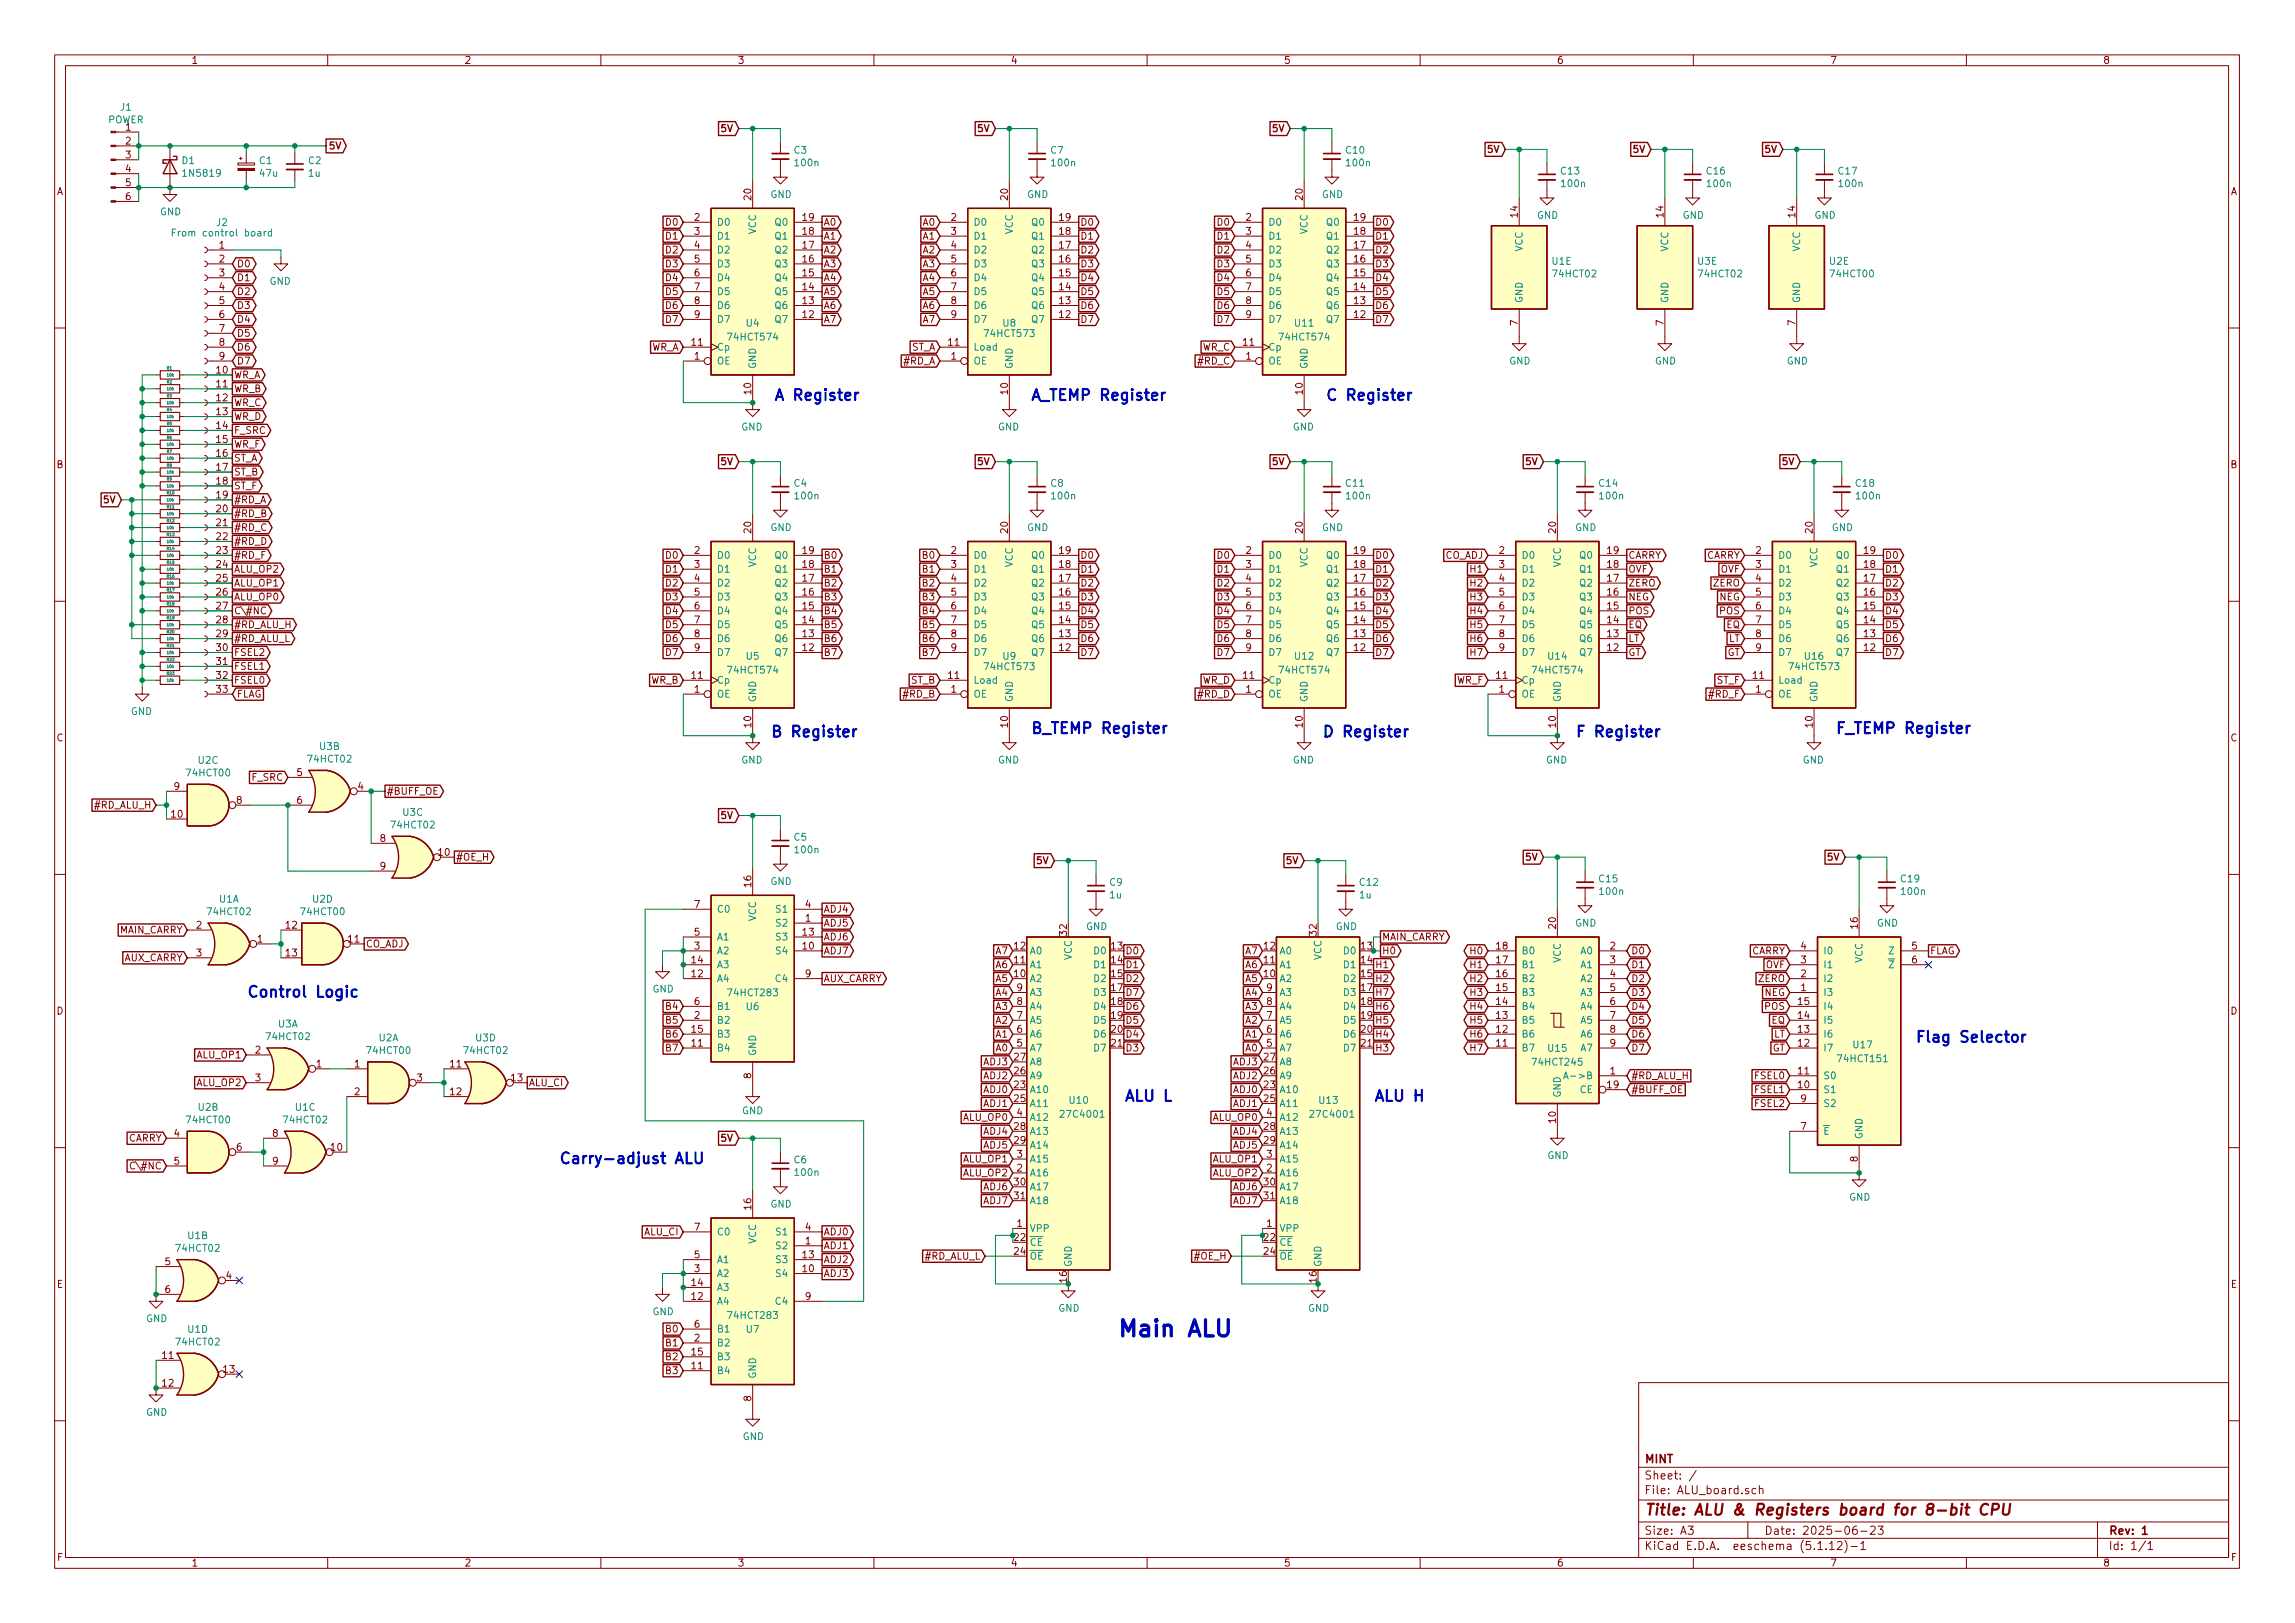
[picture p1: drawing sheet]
<svg xmlns="http://www.w3.org/2000/svg" width="420mm" height="297mm" viewBox="0 0 420 297" stroke-linecap="round" stroke-linejoin="round" font-family="sans-serif">
<defs><g id="words">
<text font-size="4.2" fill="#0000c2" x="204.5" y="244.7">Main ALU</text>
<g font-size="2.8" fill="#0000c2">
<text x="141.6" y="73.3">A Register</text>
<text x="188.6" y="73.3">A_TEMP Register</text>
<text x="242.6" y="73.3">C Register</text>
<text x="141" y="134.9">B Register</text>
<text x="188.6" y="134.3">B_TEMP Register</text>
<text x="241.9" y="134.9">D Register</text>
<text x="288.3" y="134.9">F Register</text>
<text x="335.9" y="134.3">F_TEMP Register</text>
<text x="45.1" y="182.5">Control Logic</text>
<text x="350.5" y="190.8">Flag Selector</text>
<text x="205.7" y="201.6">ALU L</text>
<text x="251.5" y="201.6">ALU H</text>
<text x="102.2" y="213">Carry-adjust ALU</text>
</g>
<text font-size="2.8" fill="#840000" x="301" y="277.3">Title: ALU &amp; Registers board for 8-bit CPU</text>
<g font-size="2.1" fill="#840000">
<text x="301" y="267.8">MINT</text>
<text x="301" y="273.5">File: ALU_board.sch</text>
<text x="301" y="270.8">Sheet: /</text>
<text x="301" y="280.9">Size: A3</text>
<text x="323" y="280.9">Date: 2025-06-23</text>
<text x="386" y="280.9">Rev: 1</text>
<text x="301" y="283.7">KiCad E.D.A. eeschema (5.1.12)-1</text>
<text x="386" y="283.7">Id: 1/1</text>
</g>
<g font-size="1.8" fill="#840000">
<text x="35" y="11.7">1</text>
<text x="85" y="11.7">2</text>
<text x="135" y="11.7">3</text>
<text x="185" y="11.7">4</text>
<text x="235" y="11.7">5</text>
<text x="285" y="11.7">6</text>
<text x="335" y="11.7">7</text>
<text x="385" y="11.7">8</text>
<text x="23" y="23.9">1</text>
<text x="23" y="26.5">2</text>
<text x="23" y="29">3</text>
<text x="60" y="27.3">5V</text>
<text x="132.2" y="24.2">5V</text>
<text x="179.2" y="24.2">5V</text>
<text x="233.2" y="24.2">5V</text>
<text x="272.5" y="28">5V</text>
<text x="299.2" y="28">5V</text>
<text x="323.3" y="28">5V</text>
<text x="10.4" y="35.7">A</text>
<text x="23" y="31.5">4</text>
<text x="23" y="34.1">5</text>
<text x="408.4" y="35.7">A</text>
<text x="23" y="36.6">6</text>
<text x="122" y="41.3">D0</text>
<text x="127.2" y="40.4">2</text>
<text x="137.5" y="36.6" transform="rotate(-90 137.5 36.6)">20</text>
<text x="147" y="40.4">19</text>
<text x="150.7" y="41.3">A0</text>
<text x="169" y="41.3">A0</text>
<text x="174.1" y="40.4">2</text>
<text x="184.5" y="36.6" transform="rotate(-90 184.5 36.6)">20</text>
<text x="194" y="40.4">19</text>
<text x="197.7" y="41.3">D0</text>
<text x="223" y="41.3">D0</text>
<text x="228.1" y="40.4">2</text>
<text x="238.5" y="36.6" transform="rotate(-90 238.5 36.6)">20</text>
<text x="248" y="40.4">19</text>
<text x="251.7" y="41.3">D0</text>
<text x="277.9" y="39.7" transform="rotate(-90 277.9 39.7)">14</text>
<text x="304.5" y="39.7" transform="rotate(-90 304.5 39.7)">14</text>
<text x="328.7" y="39.7" transform="rotate(-90 328.7 39.7)">14</text>
<text x="40.2" y="45.5">1</text>
<text x="122" y="46.4">D2</text>
<text x="122" y="43.9">D1</text>
<text x="127.2" y="43">3</text>
<text x="127.2" y="45.5">4</text>
<text x="147" y="45.5">17</text>
<text x="147" y="43">18</text>
<text x="150.7" y="46.4">A2</text>
<text x="150.7" y="43.9">A1</text>
<text x="169" y="46.4">A2</text>
<text x="169" y="43.9">A1</text>
<text x="174.1" y="43">3</text>
<text x="174.1" y="45.5">4</text>
<text x="194" y="45.5">17</text>
<text x="194" y="43">18</text>
<text x="197.7" y="46.4">D2</text>
<text x="197.7" y="43.9">D1</text>
<text x="223" y="43.9">D1</text>
<text x="223" y="46.4">D2</text>
<text x="228.1" y="43">3</text>
<text x="228.1" y="45.5">4</text>
<text x="248" y="45.5">17</text>
<text x="248" y="43">18</text>
<text x="251.7" y="43.9">D1</text>
<text x="251.7" y="46.4">D2</text>
<text x="40.2" y="48">2</text>
<text x="40.2" y="50.6">3</text>
<text x="40.2" y="53.1">4</text>
<text x="43.3" y="51.5">D1</text>
<text x="43.3" y="48.9">D0</text>
<text x="122" y="51.5">D4</text>
<text x="122" y="48.9">D3</text>
<text x="127.2" y="48">5</text>
<text x="127.2" y="50.6">6</text>
<text x="127.2" y="53.1">7</text>
<text x="147" y="53.1">14</text>
<text x="147" y="50.6">15</text>
<text x="147" y="48">16</text>
<text x="150.7" y="51.5">A4</text>
<text x="150.7" y="48.9">A3</text>
<text x="169" y="51.5">A4</text>
<text x="169" y="48.9">A3</text>
<text x="174.1" y="48">5</text>
<text x="174.1" y="50.6">6</text>
<text x="174.1" y="53.1">7</text>
<text x="194" y="53.1">14</text>
<text x="194" y="50.6">15</text>
<text x="194" y="48">16</text>
<text x="197.7" y="51.5">D4</text>
<text x="197.7" y="48.9">D3</text>
<text x="223" y="51.5">D4</text>
<text x="223" y="48.9">D3</text>
<text x="228.1" y="48">5</text>
<text x="228.1" y="50.6">6</text>
<text x="228.1" y="53.1">7</text>
<text x="248" y="53.1">14</text>
<text x="248" y="50.6">15</text>
<text x="248" y="48">16</text>
<text x="251.7" y="48.9">D3</text>
<text x="251.7" y="51.5">D4</text>
<text x="40.2" y="55.7">5</text>
<text x="40.2" y="58.2">6</text>
<text x="43.3" y="59.1">D4</text>
<text x="43.3" y="56.6">D3</text>
<text x="43.3" y="54">D2</text>
<text x="122" y="59.1">D7</text>
<text x="122" y="56.6">D6</text>
<text x="122" y="54">D5</text>
<text x="127.2" y="55.7">8</text>
<text x="127.2" y="58.2">9</text>
<text x="147" y="58.2">12</text>
<text x="147" y="55.7">13</text>
<text x="150.7" y="59.1">A7</text>
<text x="150.7" y="56.6">A6</text>
<text x="150.7" y="54">A5</text>
<text x="169" y="59.1">A7</text>
<text x="169" y="56.6">A6</text>
<text x="169" y="54">A5</text>
<text x="174.1" y="55.7">8</text>
<text x="174.1" y="58.2">9</text>
<text x="194" y="58.2">12</text>
<text x="194" y="55.7">13</text>
<text x="197.7" y="59.1">D7</text>
<text x="197.7" y="56.6">D6</text>
<text x="197.7" y="54">D5</text>
<text x="223" y="54">D5</text>
<text x="223" y="56.6">D6</text>
<text x="223" y="59.1">D7</text>
<text x="228.1" y="55.7">8</text>
<text x="228.1" y="58.2">9</text>
<text x="248" y="58.2">12</text>
<text x="248" y="55.7">13</text>
<text x="251.7" y="59.1">D7</text>
<text x="251.7" y="56.6">D6</text>
<text x="251.7" y="54">D5</text>
<text x="277.9" y="59.6" transform="rotate(-90 277.9 59.6)">7</text>
<text x="304.5" y="59.6" transform="rotate(-90 304.5 59.6)">7</text>
<text x="328.7" y="59.6" transform="rotate(-90 328.7 59.6)">7</text>
<text x="40.2" y="60.7">7</text>
<text x="40.2" y="63.3">8</text>
<text x="40.2" y="65.8">9</text>
<text x="43.3" y="64.2">D6</text>
<text x="43.3" y="61.6">D5</text>
<text x="119.1" y="64.2">WR_A</text>
<text x="126.7" y="63.3">11</text>
<text x="127.2" y="65.8">1</text>
<text x="166.8" y="64.2">ST_A</text>
<text x="173.7" y="63.3">11</text>
<text x="174.1" y="65.8">1</text>
<text x="220.1" y="64.2">WR_C</text>
<text x="227.6" y="63.3">11</text>
<text x="228.1" y="65.8">1</text>
<text x="39.7" y="68.4">10</text>
<text x="39.7" y="70.9">11</text>
<text x="42.8" y="69.3">WR_A</text>
<text x="42.8" y="71.8">WR_B</text>
<text x="43.3" y="66.7">D7</text>
<text x="165.5" y="66.7">#RD_A</text>
<text x="219.5" y="66.7">#RD_C</text>
<text x="39.7" y="73.4">12</text>
<text x="39.7" y="76">13</text>
<text x="42.8" y="76.9">WR_D</text>
<text x="42.8" y="74.3">WR_C</text>
<text x="137.5" y="72.1" transform="rotate(-90 137.5 72.1)">10</text>
<text x="184.5" y="72.1" transform="rotate(-90 184.5 72.1)">10</text>
<text x="238.5" y="72.1" transform="rotate(-90 238.5 72.1)">10</text>
<text x="39.7" y="78.5">14</text>
<text x="39.7" y="81.1">15</text>
<text x="39.7" y="83.6">16</text>
<text x="42.8" y="82">WR_F</text>
<text x="42.8" y="79.4">F_SRC</text>
<text x="10.4" y="85.7">B</text>
<text x="39.7" y="86.1">17</text>
<text x="39.7" y="88.7">18</text>
<text x="42.8" y="89.6">ST_F</text>
<text x="42.8" y="87">ST_B</text>
<text x="42.8" y="84.5">ST_A</text>
<text x="132.2" y="85.1">5V</text>
<text x="179.2" y="85.1">5V</text>
<text x="233.2" y="85.1">5V</text>
<text x="279.5" y="85.1">5V</text>
<text x="326.5" y="85.1">5V</text>
<text x="408.4" y="85.7">B</text>
<text x="19.2" y="92.1">5V</text>
<text x="39.7" y="91.2">19</text>
<text x="39.7" y="93.8">20</text>
<text x="42.8" y="94.7">#RD_B</text>
<text x="42.8" y="92.1">#RD_A</text>
<text x="39.7" y="96.3">21</text>
<text x="39.7" y="98.8">22</text>
<text x="39.7" y="101.4">23</text>
<text x="42.8" y="99.7">#RD_D</text>
<text x="42.8" y="97.2">#RD_C</text>
<text x="127.2" y="101.4">2</text>
<text x="137.5" y="97.5" transform="rotate(-90 137.5 97.5)">20</text>
<text x="147" y="101.4">19</text>
<text x="174.1" y="101.4">2</text>
<text x="184.5" y="97.5" transform="rotate(-90 184.5 97.5)">20</text>
<text x="194" y="101.4">19</text>
<text x="228.1" y="101.4">2</text>
<text x="238.5" y="97.5" transform="rotate(-90 238.5 97.5)">20</text>
<text x="248" y="101.4">19</text>
<text x="274.5" y="101.4">2</text>
<text x="284.9" y="97.5" transform="rotate(-90 284.9 97.5)">20</text>
<text x="294.3" y="101.4">19</text>
<text x="321.5" y="101.4">2</text>
<text x="331.9" y="97.5" transform="rotate(-90 331.9 97.5)">20</text>
<text x="341.3" y="101.4">19</text>
<text x="39.7" y="103.9">24</text>
<text x="39.7" y="106.5">25</text>
<text x="42.8" y="102.3">#RD_F</text>
<text x="42.8" y="107.4">ALU_OP1</text>
<text x="42.8" y="104.8">ALU_OP2</text>
<text x="122" y="102.3">D0</text>
<text x="122" y="107.4">D2</text>
<text x="122" y="104.8">D1</text>
<text x="127.2" y="103.9">3</text>
<text x="127.2" y="106.5">4</text>
<text x="147" y="106.5">17</text>
<text x="147" y="103.9">18</text>
<text x="150.7" y="107.4">B2</text>
<text x="150.7" y="104.8">B1</text>
<text x="150.7" y="102.3">B0</text>
<text x="169" y="102.3">B0</text>
<text x="169" y="104.8">B1</text>
<text x="169" y="107.4">B2</text>
<text x="174.1" y="103.9">3</text>
<text x="174.1" y="106.5">4</text>
<text x="194" y="106.5">17</text>
<text x="194" y="103.9">18</text>
<text x="197.7" y="107.4">D2</text>
<text x="197.7" y="104.8">D1</text>
<text x="197.7" y="102.3">D0</text>
<text x="223" y="102.3">D0</text>
<text x="223" y="104.8">D1</text>
<text x="223" y="107.4">D2</text>
<text x="228.1" y="103.9">3</text>
<text x="228.1" y="106.5">4</text>
<text x="248" y="106.5">17</text>
<text x="248" y="103.9">18</text>
<text x="251.7" y="107.4">D2</text>
<text x="251.7" y="102.3">D0</text>
<text x="251.7" y="104.8">D1</text>
<text x="264.5" y="102.3">CO_ADJ</text>
<text x="269.4" y="104.8">H1</text>
<text x="269.4" y="107.4">H2</text>
<text x="274.5" y="103.9">3</text>
<text x="274.5" y="106.5">4</text>
<text x="294.3" y="106.5">17</text>
<text x="294.3" y="103.9">18</text>
<text x="298.1" y="107.4">ZERO</text>
<text x="298.1" y="104.8">OVF</text>
<text x="298.1" y="102.3">CARRY</text>
<text x="312.3" y="102.3">CARRY</text>
<text x="313.7" y="107.4">ZERO</text>
<text x="315" y="104.8">OVF</text>
<text x="321.5" y="103.9">3</text>
<text x="321.5" y="106.5">4</text>
<text x="341.3" y="106.5">17</text>
<text x="341.3" y="103.9">18</text>
<text x="345.1" y="102.3">D0</text>
<text x="345.1" y="107.4">D2</text>
<text x="345.1" y="104.8">D1</text>
<text x="39.7" y="109">26</text>
<text x="39.7" y="111.5">27</text>
<text x="42.8" y="112.4">C\#NC</text>
<text x="42.8" y="109.9">ALU_OP0</text>
<text x="122" y="112.4">D4</text>
<text x="122" y="109.9">D3</text>
<text x="127.2" y="109">5</text>
<text x="127.2" y="111.5">6</text>
<text x="147" y="111.5">15</text>
<text x="147" y="109">16</text>
<text x="150.7" y="112.4">B4</text>
<text x="150.7" y="109.9">B3</text>
<text x="169" y="112.4">B4</text>
<text x="169" y="109.9">B3</text>
<text x="174.1" y="109">5</text>
<text x="174.1" y="111.5">6</text>
<text x="194" y="111.5">15</text>
<text x="194" y="109">16</text>
<text x="197.7" y="112.4">D4</text>
<text x="197.7" y="109.9">D3</text>
<text x="223" y="112.4">D4</text>
<text x="223" y="109.9">D3</text>
<text x="228.1" y="109">5</text>
<text x="228.1" y="111.5">6</text>
<text x="248" y="111.5">15</text>
<text x="248" y="109">16</text>
<text x="251.7" y="112.4">D4</text>
<text x="251.7" y="109.9">D3</text>
<text x="269.4" y="109.9">H3</text>
<text x="269.4" y="112.4">H4</text>
<text x="274.5" y="109">5</text>
<text x="274.5" y="111.5">6</text>
<text x="294.3" y="111.5">15</text>
<text x="294.3" y="109">16</text>
<text x="298.1" y="109.9">NEG</text>
<text x="298.1" y="112.4">POS</text>
<text x="314.8" y="109.9">NEG</text>
<text x="314.9" y="112.4">POS</text>
<text x="321.5" y="109">5</text>
<text x="321.5" y="111.5">6</text>
<text x="341.3" y="111.5">15</text>
<text x="341.3" y="109">16</text>
<text x="345.1" y="112.4">D4</text>
<text x="345.1" y="109.9">D3</text>
<text x="39.7" y="114.1">28</text>
<text x="39.7" y="116.6">29</text>
<text x="39.7" y="119.2">30</text>
<text x="42.8" y="117.5">#RD_ALU_L</text>
<text x="42.8" y="115">#RD_ALU_H</text>
<text x="122" y="117.5">D6</text>
<text x="122" y="115">D5</text>
<text x="127.2" y="114.1">7</text>
<text x="127.2" y="116.6">8</text>
<text x="127.2" y="119.2">9</text>
<text x="147" y="119.2">12</text>
<text x="147" y="116.6">13</text>
<text x="147" y="114.1">14</text>
<text x="150.7" y="117.5">B6</text>
<text x="150.7" y="115">B5</text>
<text x="169" y="117.5">B6</text>
<text x="169" y="115">B5</text>
<text x="174.1" y="114.1">7</text>
<text x="174.1" y="116.6">8</text>
<text x="174.1" y="119.2">9</text>
<text x="194" y="119.2">12</text>
<text x="194" y="116.6">13</text>
<text x="194" y="114.1">14</text>
<text x="197.7" y="117.5">D6</text>
<text x="197.7" y="115">D5</text>
<text x="223" y="115">D5</text>
<text x="223" y="117.5">D6</text>
<text x="228.1" y="114.1">7</text>
<text x="228.1" y="116.6">8</text>
<text x="228.1" y="119.2">9</text>
<text x="248" y="119.2">12</text>
<text x="248" y="116.6">13</text>
<text x="248" y="114.1">14</text>
<text x="251.7" y="115">D5</text>
<text x="251.7" y="117.5">D6</text>
<text x="269.4" y="115">H5</text>
<text x="269.4" y="117.5">H6</text>
<text x="274.5" y="114.1">7</text>
<text x="274.5" y="116.6">8</text>
<text x="274.5" y="119.2">9</text>
<text x="294.3" y="119.2">12</text>
<text x="294.3" y="116.6">13</text>
<text x="294.3" y="114.1">14</text>
<text x="298.1" y="117.5">LT</text>
<text x="298.1" y="115">EQ</text>
<text x="316.1" y="115">EQ</text>
<text x="316.5" y="117.5">LT</text>
<text x="321.5" y="114.1">7</text>
<text x="321.5" y="116.6">8</text>
<text x="321.5" y="119.2">9</text>
<text x="341.3" y="119.2">12</text>
<text x="341.3" y="116.6">13</text>
<text x="341.3" y="114.1">14</text>
<text x="345.1" y="117.5">D6</text>
<text x="345.1" y="115">D5</text>
<text x="39.7" y="121.7">31</text>
<text x="39.7" y="124.2">32</text>
<text x="42.8" y="120.1">FSEL2</text>
<text x="42.8" y="125.1">FSEL0</text>
<text x="42.8" y="122.6">FSEL1</text>
<text x="119.1" y="125.1">WR_B</text>
<text x="122" y="120.1">D7</text>
<text x="126.7" y="124.2">11</text>
<text x="150.7" y="120.1">B7</text>
<text x="166.8" y="125.1">ST_B</text>
<text x="169" y="120.1">B7</text>
<text x="173.7" y="124.2">11</text>
<text x="197.7" y="120.1">D7</text>
<text x="220.1" y="125.1">WR_D</text>
<text x="223" y="120.1">D7</text>
<text x="227.6" y="124.2">11</text>
<text x="251.7" y="120.1">D7</text>
<text x="266.6" y="125.1">WR_F</text>
<text x="269.4" y="120.1">H7</text>
<text x="274" y="124.2">11</text>
<text x="298.1" y="120.1">GT</text>
<text x="314.3" y="125.1">ST_F</text>
<text x="316.2" y="120.1">GT</text>
<text x="321" y="124.2">11</text>
<text x="345.1" y="120.1">D7</text>
<text x="39.7" y="126.8">33</text>
<text x="43.3" y="127.7">FLAG</text>
<text x="127.2" y="126.8">1</text>
<text x="165.5" y="127.7">#RD_B</text>
<text x="174.1" y="126.8">1</text>
<text x="219.5" y="127.7">#RD_D</text>
<text x="228.1" y="126.8">1</text>
<text x="274.5" y="126.8">1</text>
<text x="313" y="127.7">#RD_F</text>
<text x="321.5" y="126.8">1</text>
<text x="10.4" y="135.7">C</text>
<text x="137.5" y="133.1" transform="rotate(-90 137.5 133.1)">10</text>
<text x="184.5" y="133.1" transform="rotate(-90 184.5 133.1)">10</text>
<text x="238.5" y="133.1" transform="rotate(-90 238.5 133.1)">10</text>
<text x="284.9" y="133.1" transform="rotate(-90 284.9 133.1)">10</text>
<text x="331.9" y="133.1" transform="rotate(-90 331.9 133.1)">10</text>
<text x="408.4" y="135.7">C</text>
<text x="46.1" y="142.9">F_SRC</text>
<text x="54.4" y="142">5</text>
<text x="17.4" y="148">#RD_ALU_H</text>
<text x="31.4" y="149.6">10</text>
<text x="31.9" y="144.6">9</text>
<text x="43.3" y="147.1">8</text>
<text x="54.4" y="147.1">6</text>
<text x="65.6" y="144.6">4</text>
<text x="70.7" y="145.5">#BUFF_OE</text>
<text x="132.2" y="149.9">5V</text>
<text x="69.6" y="154.1">8</text>
<text x="69.6" y="159.2">9</text>
<text x="80.3" y="156.6">10</text>
<text x="83.4" y="157.5">#OE_H</text>
<text x="190" y="158.2">5V</text>
<text x="235.7" y="158.2">5V</text>
<text x="279.5" y="157.5">5V</text>
<text x="334.8" y="157.5">5V</text>
<text x="127.2" y="166.2">7</text>
<text x="137.5" y="162.3" transform="rotate(-90 137.5 162.3)">16</text>
<text x="147.5" y="166.2">4</text>
<text x="150.7" y="167">ADJ4</text>
<text x="21.7" y="170.9">MAIN_CARRY</text>
<text x="36" y="170">2</text>
<text x="47.1" y="172.5">1</text>
<text x="52.4" y="170">12</text>
<text x="63.8" y="172.5">11</text>
<text x="66.9" y="173.4">CO_ADJ</text>
<text x="127.2" y="173.8">3</text>
<text x="127.2" y="171.2">5</text>
<text x="147" y="173.8">10</text>
<text x="147" y="171.2">13</text>
<text x="147.5" y="168.7">1</text>
<text x="150.7" y="169.6">ADJ5</text>
<text x="150.7" y="172.1">ADJ6</text>
<text x="185.7" y="173.8">12</text>
<text x="195.3" y="171.2" transform="rotate(-90 195.3 171.2)">32</text>
<text x="203.5" y="173.8">13</text>
<text x="231.4" y="173.8">12</text>
<text x="241" y="171.2" transform="rotate(-90 241 171.2)">32</text>
<text x="249.2" y="173.8">13</text>
<text x="253" y="172.1">MAIN_CARRY</text>
<text x="274" y="173.8">18</text>
<text x="284.9" y="169.9" transform="rotate(-90 284.9 169.9)">20</text>
<text x="294.8" y="173.8">2</text>
<text x="329.7" y="173.8">4</text>
<text x="340.1" y="169.9" transform="rotate(-90 340.1 169.9)">16</text>
<text x="350" y="173.8">5</text>
<text x="22.5" y="175.9">AUX_CARRY</text>
<text x="36" y="175">3</text>
<text x="52.4" y="175">13</text>
<text x="126.7" y="178.9">12</text>
<text x="126.7" y="176.3">14</text>
<text x="147.5" y="178.9">9</text>
<text x="150.7" y="179.7">AUX_CARRY</text>
<text x="150.7" y="174.7">ADJ7</text>
<text x="182.4" y="179.7">A5</text>
<text x="182.4" y="177.2">A6</text>
<text x="182.4" y="174.7">A7</text>
<text x="185.7" y="178.9">10</text>
<text x="185.7" y="176.3">11</text>
<text x="203.5" y="176.3">14</text>
<text x="203.5" y="178.9">15</text>
<text x="206" y="179.7">D2</text>
<text x="206" y="177.2">D1</text>
<text x="206" y="174.7">D0</text>
<text x="228.1" y="179.7">A5</text>
<text x="228.1" y="177.2">A6</text>
<text x="228.1" y="174.7">A7</text>
<text x="231.4" y="178.9">10</text>
<text x="231.4" y="176.3">11</text>
<text x="249.2" y="176.3">14</text>
<text x="249.2" y="178.9">15</text>
<text x="251.7" y="177.2">H1</text>
<text x="251.7" y="179.7">H2</text>
<text x="253" y="174.7">H0</text>
<text x="269.4" y="174.7">H0</text>
<text x="269.4" y="177.2">H1</text>
<text x="269.4" y="179.7">H2</text>
<text x="274" y="178.9">16</text>
<text x="274" y="176.3">17</text>
<text x="294.8" y="176.3">3</text>
<text x="294.8" y="178.9">4</text>
<text x="298.6" y="179.7">D2</text>
<text x="298.6" y="177.2">D1</text>
<text x="298.6" y="174.7">D0</text>
<text x="320.6" y="174.7">CARRY</text>
<text x="322" y="179.7">ZERO</text>
<text x="323.2" y="177.2">OVF</text>
<text x="329.7" y="178.9">2</text>
<text x="329.7" y="176.3">3</text>
<text x="350" y="176.3">6</text>
<text x="353.3" y="174.7">FLAG</text>
<text x="10.4" y="185.7">D</text>
<text x="122" y="184.8">B4</text>
<text x="127.2" y="183.9">6</text>
<text x="182.4" y="184.8">A3</text>
<text x="182.4" y="182.3">A4</text>
<text x="186.2" y="183.9">8</text>
<text x="186.2" y="181.4">9</text>
<text x="203.5" y="181.4">17</text>
<text x="203.5" y="183.9">18</text>
<text x="206" y="182.3">D7</text>
<text x="206" y="184.8">D6</text>
<text x="228.1" y="184.8">A3</text>
<text x="228.1" y="182.3">A4</text>
<text x="231.9" y="183.9">8</text>
<text x="231.9" y="181.4">9</text>
<text x="249.2" y="181.4">17</text>
<text x="249.2" y="183.9">18</text>
<text x="251.7" y="182.3">H7</text>
<text x="251.7" y="184.8">H6</text>
<text x="269.4" y="184.8">H4</text>
<text x="269.4" y="182.3">H3</text>
<text x="274" y="183.9">14</text>
<text x="274" y="181.4">15</text>
<text x="294.8" y="181.4">5</text>
<text x="294.8" y="183.9">6</text>
<text x="298.6" y="182.3">D3</text>
<text x="298.6" y="184.8">D4</text>
<text x="323" y="182.3">NEG</text>
<text x="323.1" y="184.8">POS</text>
<text x="329.2" y="183.9">15</text>
<text x="329.7" y="181.4">1</text>
<text x="408.4" y="185.7">D</text>
<text x="122" y="189.9">B6</text>
<text x="122" y="187.4">B5</text>
<text x="126.7" y="191.6">11</text>
<text x="126.7" y="189">15</text>
<text x="127.2" y="186.5">2</text>
<text x="182.4" y="187.4">A2</text>
<text x="182.4" y="189.9">A1</text>
<text x="186.2" y="191.6">5</text>
<text x="186.2" y="189">6</text>
<text x="186.2" y="186.5">7</text>
<text x="203.5" y="186.5">19</text>
<text x="203.5" y="189">20</text>
<text x="203.5" y="191.6">21</text>
<text x="206" y="187.4">D5</text>
<text x="206" y="189.9">D4</text>
<text x="228.1" y="187.4">A2</text>
<text x="228.1" y="189.9">A1</text>
<text x="231.9" y="191.6">5</text>
<text x="231.9" y="189">6</text>
<text x="231.9" y="186.5">7</text>
<text x="249.2" y="186.5">19</text>
<text x="249.2" y="189">20</text>
<text x="249.2" y="191.6">21</text>
<text x="251.7" y="187.4">H5</text>
<text x="251.7" y="189.9">H4</text>
<text x="269.4" y="189.9">H6</text>
<text x="269.4" y="187.4">H5</text>
<text x="274" y="191.6">11</text>
<text x="274" y="189">12</text>
<text x="274" y="186.5">13</text>
<text x="294.8" y="186.5">7</text>
<text x="294.8" y="189">8</text>
<text x="294.8" y="191.6">9</text>
<text x="298.6" y="189.9">D6</text>
<text x="298.6" y="187.4">D5</text>
<text x="324.3" y="187.4">EQ</text>
<text x="324.7" y="189.9">LT</text>
<text x="329.2" y="191.6">12</text>
<text x="329.2" y="189">13</text>
<text x="329.2" y="186.5">14</text>
<text x="36.1" y="193.7">ALU_OP1</text>
<text x="46.8" y="192.8">2</text>
<text x="46.8" y="197.9">3</text>
<text x="57.9" y="195.4">1</text>
<text x="64.9" y="195.4">1</text>
<text x="76.4" y="197.9">3</text>
<text x="82.5" y="195.4">11</text>
<text x="93.6" y="197.9">13</text>
<text x="122" y="192.4">B7</text>
<text x="137.5" y="197.4" transform="rotate(-90 137.5 197.4)">8</text>
<text x="180.1" y="195">ADJ3</text>
<text x="180.1" y="197.5">ADJ2</text>
<text x="182.4" y="192.4">A0</text>
<text x="185.7" y="196.6">26</text>
<text x="185.7" y="194.1">27</text>
<text x="206" y="192.4">D3</text>
<text x="225.8" y="197.5">ADJ2</text>
<text x="225.8" y="195">ADJ3</text>
<text x="228.1" y="192.4">A0</text>
<text x="231.4" y="196.6">26</text>
<text x="231.4" y="194.1">27</text>
<text x="251.7" y="192.4">H3</text>
<text x="269.4" y="192.4">H7</text>
<text x="294.8" y="196.6">1</text>
<text x="298.6" y="197.5">#RD_ALU_H</text>
<text x="298.6" y="192.4">D7</text>
<text x="321.4" y="197.5">FSEL0</text>
<text x="324.4" y="192.4">GT</text>
<text x="329.2" y="196.6">11</text>
<text x="36.1" y="198.8">ALU_OP2</text>
<text x="64.9" y="200.4">2</text>
<text x="82.5" y="200.4">12</text>
<text x="96.8" y="198.8">ALU_CI</text>
<text x="180.1" y="200.1">ADJ0</text>
<text x="180.1" y="202.6">ADJ1</text>
<text x="185.7" y="199.2">23</text>
<text x="185.7" y="201.7">25</text>
<text x="225.8" y="200.1">ADJ0</text>
<text x="225.8" y="202.6">ADJ1</text>
<text x="231.4" y="199.2">23</text>
<text x="231.4" y="201.7">25</text>
<text x="294.3" y="199.2">19</text>
<text x="298.6" y="200.1">#BUFF_OE</text>
<text x="321.4" y="202.6">FSEL2</text>
<text x="321.4" y="200.1">FSEL1</text>
<text x="329.2" y="199.2">10</text>
<text x="329.7" y="201.7">9</text>
<text x="23.4" y="209">CARRY</text>
<text x="31.9" y="208.1">4</text>
<text x="49.9" y="208.1">8</text>
<text x="132.2" y="209">5V</text>
<text x="176.5" y="205.1">ALU_OP0</text>
<text x="180.1" y="207.7">ADJ4</text>
<text x="185.7" y="206.8">28</text>
<text x="185.7" y="209.3">29</text>
<text x="186.2" y="204.3">4</text>
<text x="222.2" y="205.1">ALU_OP0</text>
<text x="225.8" y="207.7">ADJ4</text>
<text x="231.4" y="206.8">28</text>
<text x="231.4" y="209.3">29</text>
<text x="231.9" y="204.3">4</text>
<text x="284.9" y="205.5" transform="rotate(-90 284.9 205.5)">10</text>
<text x="329.7" y="206.8">7</text>
<text x="24.4" y="214">C\#NC</text>
<text x="31.9" y="213.1">5</text>
<text x="43.3" y="210.6">6</text>
<text x="49.9" y="213.1">9</text>
<text x="60.6" y="210.6">10</text>
<text x="176.5" y="212.8">ALU_OP1</text>
<text x="176.5" y="215.3">ALU_OP2</text>
<text x="180.1" y="210.2">ADJ5</text>
<text x="186.2" y="214.4">2</text>
<text x="186.2" y="211.9">3</text>
<text x="222.2" y="215.3">ALU_OP2</text>
<text x="222.2" y="212.8">ALU_OP1</text>
<text x="225.8" y="210.2">ADJ5</text>
<text x="231.9" y="214.4">2</text>
<text x="231.9" y="211.9">3</text>
<text x="340.1" y="212.6" transform="rotate(-90 340.1 212.6)">8</text>
<text x="137.5" y="221.3" transform="rotate(-90 137.5 221.3)">16</text>
<text x="180.1" y="217.8">ADJ6</text>
<text x="180.1" y="220.4">ADJ7</text>
<text x="185.7" y="217">30</text>
<text x="185.7" y="219.5">31</text>
<text x="225.8" y="217.8">ADJ6</text>
<text x="225.8" y="220.4">ADJ7</text>
<text x="231.4" y="217">30</text>
<text x="231.4" y="219.5">31</text>
<text x="117.9" y="226.1">ALU_CI</text>
<text x="127.2" y="225.2">7</text>
<text x="147.5" y="227.7">1</text>
<text x="147.5" y="225.2">4</text>
<text x="150.7" y="226.1">ADJ0</text>
<text x="186.2" y="224.6">1</text>
<text x="231.9" y="224.6">1</text>
<text x="30.3" y="231.6">5</text>
<text x="127.2" y="232.8">3</text>
<text x="127.2" y="230.3">5</text>
<text x="147" y="232.8">10</text>
<text x="147" y="230.3">13</text>
<text x="150.7" y="233.7">ADJ3</text>
<text x="150.7" y="231.2">ADJ2</text>
<text x="150.7" y="228.6">ADJ1</text>
<text x="169.3" y="230.5">#RD_ALU_L</text>
<text x="185.7" y="229.7">24</text>
<text x="218.8" y="230.5">#OE_H</text>
<text x="231.4" y="229.7">24</text>
<text x="10.4" y="235.7">E</text>
<text x="30.3" y="236.6">6</text>
<text x="41.4" y="234.1">4</text>
<text x="126.7" y="237.9">12</text>
<text x="126.7" y="235.4">14</text>
<text x="147.5" y="237.9">9</text>
<text x="195.3" y="234.7" transform="rotate(-90 195.3 234.7)">16</text>
<text x="241" y="234.7" transform="rotate(-90 241 234.7)">16</text>
<text x="408.4" y="235.7">E</text>
<text x="122" y="243.9">B0</text>
<text x="127.2" y="245.5">2</text>
<text x="127.2" y="243">6</text>
<text x="29.8" y="248.7">11</text>
<text x="40.9" y="251.2">13</text>
<text x="122" y="246.4">B1</text>
<text x="122" y="249">B2</text>
<text x="122" y="251.5">B3</text>
<text x="126.7" y="250.6">11</text>
<text x="126.7" y="248.1">15</text>
<text x="29.8" y="253.8">12</text>
<text x="137.5" y="256.4" transform="rotate(-90 137.5 256.4)">8</text>
<text x="10.5" y="285.7">F</text>
<text x="35" y="286.7">1</text>
<text x="85" y="286.7">2</text>
<text x="135" y="286.7">3</text>
<text x="185" y="286.7">4</text>
<text x="235" y="286.7">5</text>
<text x="285" y="286.7">6</text>
<text x="335" y="286.7">7</text>
<text x="385" y="286.7">8</text>
<text x="408.5" y="285.7">F</text>
</g>
<g font-size="1.8" fill="#008484">
<text x="19.7" y="22.6">POWER</text>
<text x="22.1" y="20.3">J1</text>
<text x="145.4" y="28.1">C3</text>
<text x="192.4" y="28.1">C7</text>
<text x="246.5" y="28.1">C10</text>
<text x="33.4" y="30">D1</text>
<text x="33.8" y="32.3">1N5819</text>
<text x="47.5" y="30">C1</text>
<text x="47.7" y="32.3">47u</text>
<text x="56.5" y="30">C2</text>
<text x="56.5" y="32.3">1u</text>
<text x="145.7" y="30.4">100n</text>
<text x="192.7" y="30.4">100n</text>
<text x="246.6" y="30.4">100n</text>
<text x="285.8" y="31.9">C13</text>
<text x="286" y="34.3">100n</text>
<text x="312.5" y="31.9">C16</text>
<text x="312.7" y="34.3">100n</text>
<text x="336.6" y="31.9">C17</text>
<text x="336.8" y="34.3">100n</text>
<text x="29.3" y="39.4">GND</text>
<text x="39.7" y="41.4">J2</text>
<text x="131.2" y="41.3">D0</text>
<text x="141" y="36.2">GND</text>
<text x="142" y="41.3">Q0</text>
<text x="178.2" y="41.3">D0</text>
<text x="188" y="36.2">GND</text>
<text x="189" y="41.3">Q0</text>
<text x="232.2" y="41.3">D0</text>
<text x="242" y="36.2">GND</text>
<text x="243" y="41.3">Q0</text>
<text x="281.4" y="40">GND</text>
<text x="308.1" y="40">GND</text>
<text x="332.2" y="40">GND</text>
<text x="32.5" y="43.3">From control board</text>
<text x="131.2" y="43.9">D1</text>
<text x="131.2" y="46.4">D2</text>
<text x="138.4" y="42.9" transform="rotate(-90 138.4 42.9)">VCC</text>
<text x="142" y="46.4">Q2</text>
<text x="142" y="43.9">Q1</text>
<text x="178.2" y="43.9">D1</text>
<text x="178.2" y="46.4">D2</text>
<text x="185.4" y="42.9" transform="rotate(-90 185.4 42.9)">VCC</text>
<text x="189" y="46.4">Q2</text>
<text x="189" y="43.9">Q1</text>
<text x="232.2" y="43.9">D1</text>
<text x="232.2" y="46.4">D2</text>
<text x="239.4" y="42.9" transform="rotate(-90 239.4 42.9)">VCC</text>
<text x="243" y="46.4">Q2</text>
<text x="243" y="43.9">Q1</text>
<text x="278.8" y="46.1" transform="rotate(-90 278.8 46.1)">VCC</text>
<text x="305.4" y="46.1" transform="rotate(-90 305.4 46.1)">VCC</text>
<text x="329.6" y="46.1" transform="rotate(-90 329.6 46.1)">VCC</text>
<text x="49.4" y="52.1">GND</text>
<text x="131.2" y="48.9">D3</text>
<text x="131.2" y="51.5">D4</text>
<text x="142" y="51.5">Q4</text>
<text x="142" y="48.9">Q3</text>
<text x="178.2" y="48.9">D3</text>
<text x="178.2" y="51.5">D4</text>
<text x="189" y="51.5">Q4</text>
<text x="189" y="48.9">Q3</text>
<text x="232.2" y="48.9">D3</text>
<text x="232.2" y="51.5">D4</text>
<text x="243" y="51.5">Q4</text>
<text x="243" y="48.9">Q3</text>
<text x="284.2" y="48.4">U1E</text>
<text x="284.5" y="50.8">74HCT02</text>
<text x="310.8" y="48.4">U3E</text>
<text x="311.1" y="50.8">74HCT02</text>
<text x="335" y="48.4">U2E</text>
<text x="335.3" y="50.8">74HCT00</text>
<text x="131.2" y="54">D5</text>
<text x="131.2" y="56.6">D6</text>
<text x="131.2" y="59.1">D7</text>
<text x="136.7" y="59.8">U4</text>
<text x="142" y="59.1">Q7</text>
<text x="142" y="56.6">Q6</text>
<text x="142" y="54">Q5</text>
<text x="178.2" y="54">D5</text>
<text x="178.2" y="56.6">D6</text>
<text x="178.2" y="59.1">D7</text>
<text x="183.7" y="59.8">U8</text>
<text x="189" y="59.1">Q7</text>
<text x="189" y="56.6">Q6</text>
<text x="189" y="54">Q5</text>
<text x="232.2" y="54">D5</text>
<text x="232.2" y="56.6">D6</text>
<text x="232.2" y="59.1">D7</text>
<text x="237.1" y="59.8">U11</text>
<text x="243" y="59.1">Q7</text>
<text x="243" y="56.6">Q6</text>
<text x="243" y="54">Q5</text>
<text x="278.8" y="55.5" transform="rotate(-90 278.8 55.5)">GND</text>
<text x="305.4" y="55.5" transform="rotate(-90 305.4 55.5)">GND</text>
<text x="329.6" y="55.5" transform="rotate(-90 329.6 55.5)">GND</text>
<text x="131.2" y="64.2">Cp</text>
<text x="133.5" y="62.3">74HCT574</text>
<text x="178.2" y="64.2">Load</text>
<text x="180.5" y="61.7">74HCT573</text>
<text x="232.2" y="64.2">Cp</text>
<text x="234.5" y="62.3">74HCT574</text>
<text x="131.2" y="66.7">OE</text>
<text x="138.4" y="67.6" transform="rotate(-90 138.4 67.6)">GND</text>
<text x="178.2" y="66.7">OE</text>
<text x="185.4" y="67.6" transform="rotate(-90 185.4 67.6)">GND</text>
<text x="232.2" y="66.7">OE</text>
<text x="239.4" y="67.6" transform="rotate(-90 239.4 67.6)">GND</text>
<text x="276.3" y="66.7">GND</text>
<text x="303" y="66.7">GND</text>
<text x="327.1" y="66.7">GND</text>
<text x="135.7" y="78.8">GND</text>
<text x="182.7" y="78.8">GND</text>
<text x="236.7" y="78.8">GND</text>
<text x="145.4" y="89.1">C4</text>
<text x="192.4" y="89.1">C8</text>
<text x="246.5" y="89.1">C11</text>
<text x="292.8" y="89.1">C14</text>
<text x="339.8" y="89.1">C18</text>
<text x="145.7" y="91.4">100n</text>
<text x="192.7" y="91.4">100n</text>
<text x="246.6" y="91.4">100n</text>
<text x="293" y="91.4">100n</text>
<text x="340" y="91.4">100n</text>
<text x="141" y="97.2">GND</text>
<text x="188" y="97.2">GND</text>
<text x="242" y="97.2">GND</text>
<text x="288.4" y="97.2">GND</text>
<text x="335.4" y="97.2">GND</text>
<text x="131.2" y="102.3">D0</text>
<text x="131.2" y="104.8">D1</text>
<text x="131.2" y="107.4">D2</text>
<text x="138.4" y="103.8" transform="rotate(-90 138.4 103.8)">VCC</text>
<text x="142" y="107.4">Q2</text>
<text x="142" y="104.8">Q1</text>
<text x="142" y="102.3">Q0</text>
<text x="178.2" y="102.3">D0</text>
<text x="178.2" y="104.8">D1</text>
<text x="178.2" y="107.4">D2</text>
<text x="185.4" y="103.8" transform="rotate(-90 185.4 103.8)">VCC</text>
<text x="189" y="107.4">Q2</text>
<text x="189" y="104.8">Q1</text>
<text x="189" y="102.3">Q0</text>
<text x="232.2" y="102.3">D0</text>
<text x="232.2" y="104.8">D1</text>
<text x="232.2" y="107.4">D2</text>
<text x="239.4" y="103.8" transform="rotate(-90 239.4 103.8)">VCC</text>
<text x="243" y="107.4">Q2</text>
<text x="243" y="104.8">Q1</text>
<text x="243" y="102.3">Q0</text>
<text x="278.5" y="102.3">D0</text>
<text x="278.5" y="104.8">D1</text>
<text x="278.5" y="107.4">D2</text>
<text x="285.8" y="103.8" transform="rotate(-90 285.8 103.8)">VCC</text>
<text x="289.4" y="107.4">Q2</text>
<text x="289.4" y="104.8">Q1</text>
<text x="289.4" y="102.3">Q0</text>
<text x="325.5" y="102.3">D0</text>
<text x="325.5" y="104.8">D1</text>
<text x="325.5" y="107.4">D2</text>
<text x="332.7" y="103.8" transform="rotate(-90 332.7 103.8)">VCC</text>
<text x="336.3" y="107.4">Q2</text>
<text x="336.3" y="104.8">Q1</text>
<text x="336.3" y="102.3">Q0</text>
<text x="131.2" y="109.9">D3</text>
<text x="131.2" y="112.4">D4</text>
<text x="142" y="112.4">Q4</text>
<text x="142" y="109.9">Q3</text>
<text x="178.2" y="109.9">D3</text>
<text x="178.2" y="112.4">D4</text>
<text x="189" y="112.4">Q4</text>
<text x="189" y="109.9">Q3</text>
<text x="232.2" y="109.9">D3</text>
<text x="232.2" y="112.4">D4</text>
<text x="243" y="112.4">Q4</text>
<text x="243" y="109.9">Q3</text>
<text x="278.5" y="109.9">D3</text>
<text x="278.5" y="112.4">D4</text>
<text x="289.4" y="112.4">Q4</text>
<text x="289.4" y="109.9">Q3</text>
<text x="325.5" y="109.9">D3</text>
<text x="325.5" y="112.4">D4</text>
<text x="336.3" y="112.4">Q4</text>
<text x="336.3" y="109.9">Q3</text>
<text x="131.2" y="115">D5</text>
<text x="131.2" y="117.5">D6</text>
<text x="142" y="117.5">Q6</text>
<text x="142" y="115">Q5</text>
<text x="178.2" y="115">D5</text>
<text x="178.2" y="117.5">D6</text>
<text x="189" y="117.5">Q6</text>
<text x="189" y="115">Q5</text>
<text x="232.2" y="115">D5</text>
<text x="232.2" y="117.5">D6</text>
<text x="243" y="117.5">Q6</text>
<text x="243" y="115">Q5</text>
<text x="278.5" y="115">D5</text>
<text x="278.5" y="117.5">D6</text>
<text x="289.4" y="117.5">Q6</text>
<text x="289.4" y="115">Q5</text>
<text x="325.5" y="115">D5</text>
<text x="325.5" y="117.5">D6</text>
<text x="336.3" y="117.5">Q6</text>
<text x="336.3" y="115">Q5</text>
<text x="131.2" y="125.1">Cp</text>
<text x="131.2" y="120.1">D7</text>
<text x="133.5" y="123.3">74HCT574</text>
<text x="136.7" y="120.7">U5</text>
<text x="142" y="120.1">Q7</text>
<text x="178.2" y="125.1">Load</text>
<text x="178.2" y="120.1">D7</text>
<text x="180.5" y="122.6">74HCT573</text>
<text x="183.7" y="120.7">U9</text>
<text x="189" y="120.1">Q7</text>
<text x="232.2" y="125.1">Cp</text>
<text x="232.2" y="120.1">D7</text>
<text x="234.5" y="123.3">74HCT574</text>
<text x="237.1" y="120.7">U12</text>
<text x="243" y="120.1">Q7</text>
<text x="278.5" y="125.1">Cp</text>
<text x="278.5" y="120.1">D7</text>
<text x="280.8" y="123.3">74HCT574</text>
<text x="283.5" y="120.7">U14</text>
<text x="289.4" y="120.1">Q7</text>
<text x="325.5" y="125.1">Load</text>
<text x="325.5" y="120.1">D7</text>
<text x="327.8" y="122.6">74HCT573</text>
<text x="330.5" y="120.7">U16</text>
<text x="336.3" y="120.1">Q7</text>
<text x="24" y="130.8">GND</text>
<text x="131.2" y="127.7">OE</text>
<text x="138.4" y="128.6" transform="rotate(-90 138.4 128.6)">GND</text>
<text x="178.2" y="127.7">OE</text>
<text x="185.4" y="128.6" transform="rotate(-90 185.4 128.6)">GND</text>
<text x="232.2" y="127.7">OE</text>
<text x="239.4" y="128.6" transform="rotate(-90 239.4 128.6)">GND</text>
<text x="278.5" y="127.7">OE</text>
<text x="285.8" y="128.6" transform="rotate(-90 285.8 128.6)">GND</text>
<text x="325.5" y="127.7">OE</text>
<text x="332.7" y="128.6" transform="rotate(-90 332.7 128.6)">GND</text>
<text x="58.6" y="137.2">U3B</text>
<text x="34.3" y="142.1">74HCT00</text>
<text x="36.3" y="139.8">U2C</text>
<text x="56.5" y="139.6">74HCT02</text>
<text x="135.7" y="139.7">GND</text>
<text x="182.7" y="139.7">GND</text>
<text x="236.7" y="139.7">GND</text>
<text x="283" y="139.7">GND</text>
<text x="330" y="139.7">GND</text>
<text x="73.8" y="149.3">U3C</text>
<text x="71.8" y="151.6">74HCT02</text>
<text x="145.4" y="153.9">C5</text>
<text x="141" y="162">GND</text>
<text x="145.7" y="156.2">100n</text>
<text x="292.8" y="161.5">C15</text>
<text x="348.1" y="161.5">C19</text>
<text x="38.1" y="167.5">74HCT02</text>
<text x="40.2" y="165.2">U1A</text>
<text x="55.3" y="167.5">74HCT00</text>
<text x="57.3" y="165.2">U2D</text>
<text x="131.2" y="167">C0</text>
<text x="142.2" y="167">S1</text>
<text x="203.2" y="162.1">C9</text>
<text x="203.2" y="164.4">1u</text>
<text x="248.9" y="164.4">1u</text>
<text x="249" y="162.1">C12</text>
<text x="293" y="163.8">100n</text>
<text x="348.2" y="163.8">100n</text>
<text x="131.2" y="172.1">A1</text>
<text x="138.4" y="168.6" transform="rotate(-90 138.4 168.6)">VCC</text>
<text x="142.2" y="169.6">S2</text>
<text x="142.2" y="172.1">S3</text>
<text x="198.8" y="170.2">GND</text>
<text x="244.6" y="170.2">GND</text>
<text x="288.4" y="169.6">GND</text>
<text x="343.6" y="169.6">GND</text>
<text x="131.2" y="179.7">A4</text>
<text x="131.2" y="177.2">A3</text>
<text x="131.2" y="174.7">A2</text>
<text x="142.1" y="179.7">C4</text>
<text x="142.2" y="174.7">S4</text>
<text x="188.5" y="179.7">A2</text>
<text x="188.5" y="177.2">A1</text>
<text x="188.5" y="174.7">A0</text>
<text x="196.2" y="175.7" transform="rotate(-90 196.2 175.7)">VCC</text>
<text x="200.4" y="174.7">D0</text>
<text x="200.4" y="177.2">D1</text>
<text x="200.4" y="179.7">D2</text>
<text x="234.2" y="179.7">A2</text>
<text x="234.2" y="177.2">A1</text>
<text x="234.2" y="174.7">A0</text>
<text x="241.9" y="175.7" transform="rotate(-90 241.9 175.7)">VCC</text>
<text x="246.2" y="174.7">D0</text>
<text x="246.2" y="177.2">D1</text>
<text x="246.2" y="179.7">D2</text>
<text x="278.5" y="179.7">B2</text>
<text x="278.5" y="177.2">B1</text>
<text x="278.5" y="174.7">B0</text>
<text x="285.8" y="176.2" transform="rotate(-90 285.8 176.2)">VCC</text>
<text x="289.5" y="174.7">A0</text>
<text x="289.5" y="177.2">A1</text>
<text x="289.5" y="179.7">A2</text>
<text x="333.8" y="179.7">I2</text>
<text x="333.8" y="177.2">I1</text>
<text x="333.8" y="174.7">I0</text>
<text x="341" y="176.2" transform="rotate(-90 341 176.2)">VCC</text>
<text x="345.9" y="174.7">Z</text>
<text x="345.9" y="177.2">Z</text>
<text x="119.5" y="181.6">GND</text>
<text x="131.2" y="184.8">B1</text>
<text x="133.5" y="182.3">74HCT283</text>
<text x="136.7" y="184.9">U6</text>
<text x="188.5" y="184.8">A4</text>
<text x="188.5" y="182.3">A3</text>
<text x="200.4" y="182.3">D3</text>
<text x="200.4" y="184.8">D4</text>
<text x="234.2" y="184.8">A4</text>
<text x="234.2" y="182.3">A3</text>
<text x="246.2" y="182.3">D3</text>
<text x="246.2" y="184.8">D4</text>
<text x="278.5" y="184.8">B4</text>
<text x="278.5" y="182.3">B3</text>
<text x="289.5" y="182.3">A3</text>
<text x="289.5" y="184.8">A4</text>
<text x="333.8" y="182.3">I3</text>
<text x="333.8" y="184.8">I4</text>
<text x="48.9" y="190.4">74HCT02</text>
<text x="51" y="188">U3A</text>
<text x="69.4" y="190.6">U2A</text>
<text x="87.1" y="190.6">U3D</text>
<text x="131.2" y="189.9">B3</text>
<text x="131.2" y="187.4">B2</text>
<text x="188.5" y="189.9">A6</text>
<text x="188.5" y="187.4">A5</text>
<text x="200.4" y="187.4">D5</text>
<text x="200.4" y="189.9">D6</text>
<text x="234.2" y="189.9">A6</text>
<text x="234.2" y="187.4">A5</text>
<text x="246.2" y="187.4">D5</text>
<text x="246.2" y="189.9">D6</text>
<text x="278.5" y="189.9">B6</text>
<text x="278.5" y="187.4">B5</text>
<text x="289.5" y="187.4">A5</text>
<text x="289.5" y="189.9">A6</text>
<text x="333.8" y="189.9">I6</text>
<text x="333.8" y="187.4">I5</text>
<text x="339.4" y="191.9">U17</text>
<text x="67.3" y="192.9">74HCT00</text>
<text x="85.1" y="192.9">74HCT02</text>
<text x="131.2" y="192.4">B4</text>
<text x="138.4" y="193.3" transform="rotate(-90 138.4 193.3)">GND</text>
<text x="188.5" y="197.5">A9</text>
<text x="188.5" y="195">A8</text>
<text x="188.5" y="192.4">A7</text>
<text x="200.4" y="192.4">D7</text>
<text x="234.2" y="197.5">A9</text>
<text x="234.2" y="195">A8</text>
<text x="234.2" y="192.4">A7</text>
<text x="246.2" y="192.4">D7</text>
<text x="278.5" y="192.4">B7</text>
<text x="280.8" y="195">74HCT245</text>
<text x="283.5" y="192.5">U15</text>
<text x="287.6" y="197.5">A-&gt;B</text>
<text x="289.5" y="192.4">A7</text>
<text x="333.8" y="197.5">S0</text>
<text x="333.8" y="192.4">I7</text>
<text x="336.7" y="194.4">74HCT151</text>
<text x="36.3" y="203.3">U2B</text>
<text x="54.1" y="203.3">U1C</text>
<text x="135.8" y="203.9">GND</text>
<text x="188.5" y="200.1">A10</text>
<text x="188.5" y="202.6">A11</text>
<text x="195.9" y="202">U10</text>
<text x="234.2" y="200.1">A10</text>
<text x="234.2" y="202.6">A11</text>
<text x="241.6" y="202">U13</text>
<text x="285.8" y="201" transform="rotate(-90 285.8 201)">GND</text>
<text x="289.3" y="200.1">CE</text>
<text x="333.8" y="200.1">S1</text>
<text x="333.8" y="202.6">S2</text>
<text x="34.3" y="205.6">74HCT00</text>
<text x="52.1" y="205.6">74HCT02</text>
<text x="188.5" y="207.7">A13</text>
<text x="188.5" y="205.1">A12</text>
<text x="194.5" y="204.6">27C4001</text>
<text x="234.2" y="207.7">A13</text>
<text x="234.2" y="205.1">A12</text>
<text x="240.3" y="204.6">27C4001</text>
<text x="333.8" y="207.7">E</text>
<text x="341" y="208.6" transform="rotate(-90 341 208.6)">GND</text>
<text x="145.4" y="212.9">C6</text>
<text x="145.7" y="215.2">100n</text>
<text x="188.5" y="215.3">A16</text>
<text x="188.5" y="210.2">A14</text>
<text x="188.5" y="212.8">A15</text>
<text x="234.2" y="215.3">A16</text>
<text x="234.2" y="210.2">A14</text>
<text x="234.2" y="212.8">A15</text>
<text x="283.3" y="212.1">GND</text>
<text x="141" y="221">GND</text>
<text x="188.5" y="217.8">A17</text>
<text x="188.5" y="220.4">A18</text>
<text x="234.2" y="217.8">A17</text>
<text x="234.2" y="220.4">A18</text>
<text x="338.5" y="219.7">GND</text>
<text x="34.4" y="226.8">U1B</text>
<text x="131.2" y="226.1">C0</text>
<text x="138.4" y="227.7" transform="rotate(-90 138.4 227.7)">VCC</text>
<text x="142.2" y="226.1">S1</text>
<text x="188.5" y="225.5">VPP</text>
<text x="234.2" y="225.5">VPP</text>
<text x="32.4" y="229.1">74HCT02</text>
<text x="131.2" y="233.7">A2</text>
<text x="131.2" y="231.2">A1</text>
<text x="142.2" y="228.6">S2</text>
<text x="142.2" y="233.7">S4</text>
<text x="142.2" y="231.2">S3</text>
<text x="188.5" y="228">CE</text>
<text x="188.5" y="230.5">OE</text>
<text x="196.2" y="231.9" transform="rotate(-90 196.2 231.9)">GND</text>
<text x="234.2" y="228">CE</text>
<text x="234.2" y="230.5">OE</text>
<text x="241.9" y="231.9" transform="rotate(-90 241.9 231.9)">GND</text>
<text x="131.2" y="238.8">A4</text>
<text x="131.2" y="236.3">A3</text>
<text x="142.1" y="238.8">C4</text>
<text x="26.7" y="242">GND</text>
<text x="34.4" y="243.9">U1D</text>
<text x="119.5" y="240.7">GND</text>
<text x="131.2" y="243.9">B1</text>
<text x="133.5" y="241.4">74HCT283</text>
<text x="136.7" y="243.9">U7</text>
<text x="193.8" y="240.1">GND</text>
<text x="239.5" y="240.1">GND</text>
<text x="32.4" y="246.2">74HCT02</text>
<text x="131.2" y="251.5">B4</text>
<text x="131.2" y="249">B3</text>
<text x="131.2" y="246.4">B2</text>
<text x="138.4" y="252.4" transform="rotate(-90 138.4 252.4)">GND</text>
<text x="26.7" y="259.1">GND</text>
<text x="136" y="263.6">GND</text>
</g>
<g font-size="1.8" fill="#008400">
<text x="185.7" y="227.1">22</text>
<text x="231.4" y="227.1">22</text>
</g>
<g font-size=".7" fill="#008484">
<text x="30.6" y="70.2">R2</text>
<text x="30.6" y="67.6">R1</text>
<text x="30.6" y="71.4">10k</text>
<text x="30.6" y="68.9">10k</text>
<text x="30.6" y="77.8">R5</text>
<text x="30.6" y="75.2">R4</text>
<text x="30.6" y="72.7">R3</text>
<text x="30.6" y="76.5">10k</text>
<text x="30.6" y="74">10k</text>
<text x="30.6" y="82.9">R7</text>
<text x="30.6" y="80.3">R6</text>
<text x="30.6" y="81.6">10k</text>
<text x="30.6" y="79.1">10k</text>
<text x="30.6" y="87.9">R9</text>
<text x="30.6" y="85.4">R8</text>
<text x="30.6" y="84.1">10k</text>
<text x="30.6" y="89.2">10k</text>
<text x="30.6" y="86.7">10k</text>
<text x="30.6" y="95.6">R12</text>
<text x="30.6" y="93">R11</text>
<text x="30.6" y="94.3">10k</text>
<text x="30.6" y="90.5">R10</text>
<text x="30.6" y="91.8">10k</text>
<text x="30.6" y="100.6">R14</text>
<text x="30.6" y="101.9">10k</text>
<text x="30.6" y="98.1">R13</text>
<text x="30.6" y="99.4">10k</text>
<text x="30.6" y="96.8">10k</text>
<text x="30.6" y="105.7">R16</text>
<text x="30.6" y="107">10k</text>
<text x="30.6" y="103.2">R15</text>
<text x="30.6" y="104.5">10k</text>
<text x="30.6" y="113.3">R19</text>
<text x="30.6" y="110.8">R18</text>
<text x="30.6" y="112.1">10k</text>
<text x="30.6" y="108.3">R17</text>
<text x="30.6" y="109.5">10k</text>
<text x="30.6" y="114.6">10k</text>
<text x="30.6" y="118.4">R21</text>
<text x="30.6" y="119.7">10k</text>
<text x="30.6" y="115.9">R20</text>
<text x="30.6" y="117.2">10k</text>
<text x="30.6" y="123.5">R23</text>
<text x="30.6" y="124.8">10k</text>
<text x="30.6" y="121">R22</text>
<text x="30.6" y="122.2">10k</text>
</g>
</g></defs>
<g fill="none" stroke="#840000" stroke-width=".18">
<path d="M10 10h400v277h-400zM12 12h396v273.1h-396zM60 10v2M110 10v2M160 10v2M210 10v2M260 10v2M310 10v2M360 10v2M21.2 36.9h4.2M21.2 34.3h4.2M21.2 31.8h4.2"/>
<path d="M21.2 29.2h4.2M21.2 26.7h4.2M21.2 24.2h4.2M31.1 26.7v8.9h1.3l-1.3 1.3-1.3-1.3h1.3M43.6 29.8h3v.4h-3zM43.8 29h.5M44.1 28.7v.5M45.1 28v1.8M45.1 31.2v1.9M54 28v2M54 31v2.1M137.8 33.1v5"/>
<path d="M142.9 29.1v3.3h1.2l-1.2 1.3-1.3-1.3h1.3M142.9 26.1v2M184.8 33.1v5M189.9 29.1v3.3h1.2l-1.2 1.3-1.3-1.3h1.3M189.9 26.1v2M238.8 33.1v5M243.8 29.1v3.3h1.3l-1.3 1.3-1.2-1.3h1.2M243.8 26.1v2M278.1 36.2v5.1M283.2 32.9v3.3h1.3l-1.3 1.3-1.3-1.3h1.3M283.2 29.9v2M304.8 36.2v5.1"/>
<path d="M309.9 32.9v3.3h1.2l-1.2 1.3-1.3-1.3h1.3M309.9 29.9v2M328.9 36.2v5.1M334 32.9v3.3h1.3l-1.3 1.3-1.3-1.3h1.3M334 29.9v2M37.5 57.9l.3 .2 .2 .3-.2 .4-.3 .2M37.5 55.4l.3 .1 .2 .3-.2 .4-.3 .2M37.5 52.9l.3 .1 .2 .3-.2 .4-.3 .2M37.5 50.3l.3 .2 .2 .2-.2 .5-.3 .1M37.5 47.8l.3 .1 .2 .3-.2 .4-.3 .2M37.5 45.2l.3 .2 .2 .3-.2 .4-.3 .2M38 58.5h4.5"/>
<path d="M38 55.9h4.5M38 53.4h4.5M38 50.8h4.5M38 48.3h4.5M38 45.8h4.5M51.4 47v1.3h-1.2l1.2 1.3 1.3-1.3h-1.3M125.1 58.5h5.1M125.1 55.9h5.1M125.1 53.4h5.1M125.1 50.8h5.1M125.1 48.3h5.1M125.1 45.8h5.1"/>
<path d="M125.1 43.2h5.1M125.1 40.7h5.1M145.4 58.5h5.1M145.4 55.9h5.1M145.4 53.4h5.1M145.4 50.8h5.1M145.4 48.3h5.1M145.4 45.8h5.1M145.4 43.2h5.1M145.4 40.7h5.1M172.1 58.5h5.1M172.1 55.9h5.1"/>
<path d="M172.1 53.4h5.1M172.1 50.8h5.1M172.1 48.3h5.1M172.1 45.8h5.1M172.1 43.2h5.1M172.1 40.7h5.1M192.4 58.5h5.1M192.4 55.9h5.1M192.4 53.4h5.1M192.4 50.8h5.1M192.4 48.3h5.1M192.4 45.8h5.1"/>
<path d="M192.4 43.2h5.1M192.4 40.7h5.1M226.1 58.5h5M226.1 55.9h5M226.1 53.4h5M226.1 50.8h5M226.1 48.3h5M226.1 45.8h5M226.1 43.2h5M226.1 40.7h5M246.4 58.5h5.1M246.4 55.9h5.1"/>
<path d="M246.4 53.4h5.1M246.4 50.8h5.1M246.4 48.3h5.1M246.4 45.8h5.1M246.4 43.2h5.1M246.4 40.7h5.1M278.1 56.6v6.3h1.3l-1.3 1.3-1.2-1.3h1.2M304.8 56.6v6.3h1.3l-1.3 1.3-1.3-1.3h1.3M328.9 56.6v6.3h1.3l-1.3 1.3-1.2-1.3h1.2M10 60h2M28.6 78.8h.7M28.6 76.2h.7"/>
<path d="M28.6 73.7h.7M28.6 71.2h.7M28.6 68.6h.7M32.9 78.8h.8M32.9 76.2h.8M32.9 73.7h.8M32.9 71.2h.8M32.9 68.6h.8M37.5 78.3l.3 .1 .2 .3-.2 .4-.3 .2M37.5 75.7l.3 .2 .2 .2-.2 .5-.3 .1M37.5 73.2l.3 .1 .2 .3-.2 .4-.3 .2M37.5 70.6l.3 .2 .2 .3-.2 .4-.3 .2"/>
<path d="M37.5 68.1l.3 .1 .2 .3-.2 .4-.3 .2M37.5 65.6l.3 .1 .2 .3-.2 .4-.3 .2M37.5 63l.3 .2 .2 .2-.2 .5-.3 .1M37.5 60.5l.3 .1 .2 .3-.2 .4-.3 .2M38 66.1h4.5M38 63.5h4.5M38 78.8h4.5M38 76.2h4.5M38 73.7h4.5M38 71.2h4.5M38 68.6h4.5M38 61h4.5"/>
<path d="M125.1 66.1h3.8M125.1 63.5h5.1M130.2 62.9l1.2 .6-1.2 .7M137.8 68.6v6.4h-1.3l1.3 1.2 1.3-1.2h-1.3M172.1 66.1h3.8M172.1 63.5h5.1M184.8 68.6v6.4h-1.3l1.3 1.2 1.3-1.2h-1.3M226.1 66.1h3.8M226.1 63.5h5M231.1 62.9l1.3 .6-1.3 .7M238.8 68.6v6.4h-1.3l1.3 1.2 1.2-1.2h-1.2M408 60h2"/>
<path d="M28.6 83.9h.7M28.6 99.1h.7M28.6 96.6h.7M28.6 94h.7M28.6 91.5h.7M28.6 88.9h.7M28.6 86.4h.7M28.6 81.3h.7M32.9 83.9h.8M32.9 99.1h.8M32.9 96.6h.8M32.9 94h.8"/>
<path d="M32.9 91.5h.8M32.9 88.9h.8M32.9 86.4h.8M32.9 81.3h.8M37.5 98.6l.3 .1 .2 .3-.2 .4-.3 .2M37.5 96l.3 .2 .2 .3-.2 .4-.3 .2M37.5 93.5l.3 .1 .2 .3-.2 .4-.3 .2M37.5 91l.3 .1 .2 .3-.2 .4-.3 .2M37.5 88.4l.3 .2 .2 .2-.2 .5-.3 .1M37.5 85.9l.3 .1 .2 .3-.2 .4-.3 .2M37.5 83.3l.3 .2 .2 .3-.2 .4-.3 .2M37.5 80.8l.3 .1 .2 .3-.2 .4-.3 .2"/>
<path d="M38 83.9h4.5M38 99.1h4.5M38 96.6h4.5M38 94h4.5M38 91.5h4.5M38 88.9h4.5M38 86.4h4.5M38 81.3h4.5M137.8 94v5.1M142.9 90.1v3.3h1.2l-1.2 1.3-1.3-1.3h1.3M142.9 87v2.1M184.8 94v5.1"/>
<path d="M189.9 90.1v3.3h1.2l-1.2 1.3-1.3-1.3h1.3M189.9 87v2.1M238.8 94v5.1M243.8 90.1v3.3h1.3l-1.3 1.3-1.2-1.3h1.2M243.8 87v2.1M285.1 94v5.1M290.2 90.1v3.3h1.3l-1.3 1.3-1.3-1.3h1.3M290.2 87v2.1M332.1 94v5.1M337.2 90.1v3.3h1.3l-1.3 1.3-1.3-1.3h1.3M337.2 87v2.1M10 110h2"/>
<path d="M28.6 119.4h.7M28.6 116.9h.7M28.6 114.3h.7M28.6 111.8h.7M28.6 109.3h.7M28.6 106.7h.7M28.6 104.2h.7M28.6 101.6h.7M32.9 119.4h.8M32.9 116.9h.8M32.9 114.3h.8M32.9 111.8h.8"/>
<path d="M32.9 109.3h.8M32.9 106.7h.8M32.9 104.2h.8M32.9 101.6h.8M37.5 118.9l.3 .1 .2 .3-.2 .4-.3 .2M37.5 116.4l.3 .1 .2 .3-.2 .4-.3 .2M37.5 113.8l.3 .2 .2 .2-.2 .5-.3 .1M37.5 111.3l.3 .1 .2 .3-.2 .4-.3 .2M37.5 108.7l.3 .2 .2 .3-.2 .4-.3 .2M37.5 106.2l.3 .1 .2 .3-.2 .4-.3 .2M37.5 103.7l.3 .1 .2 .3-.2 .4-.3 .2M37.5 101.1l.3 .2 .2 .2-.2 .5-.3 .1"/>
<path d="M38 119.4h4.5M38 116.9h4.5M38 114.3h4.5M38 111.8h4.5M38 109.3h4.5M38 106.7h4.5M38 104.2h4.5M38 101.6h4.5M125.1 119.4h5.1M125.1 116.9h5.1M125.1 114.3h5.1M125.1 111.8h5.1"/>
<path d="M125.1 109.3h5.1M125.1 106.7h5.1M125.1 104.2h5.1M125.1 101.6h5.1M145.4 119.4h5.1M145.4 116.9h5.1M145.4 114.3h5.1M145.4 111.8h5.1M145.4 109.3h5.1M145.4 106.7h5.1M145.4 104.2h5.1M145.4 101.6h5.1"/>
<path d="M172.1 119.4h5.1M172.1 116.9h5.1M172.1 114.3h5.1M172.1 111.8h5.1M172.1 109.3h5.1M172.1 106.7h5.1M172.1 104.2h5.1M172.1 101.6h5.1M192.4 119.4h5.1M192.4 116.9h5.1M192.4 114.3h5.1M192.4 111.8h5.1"/>
<path d="M192.4 109.3h5.1M192.4 106.7h5.1M192.4 104.2h5.1M192.4 101.6h5.1M226.1 119.4h5M226.1 116.9h5M226.1 114.3h5M226.1 111.8h5M226.1 109.3h5M226.1 106.7h5M226.1 104.2h5M226.1 101.6h5"/>
<path d="M246.4 119.4h5.1M246.4 116.9h5.1M246.4 114.3h5.1M246.4 111.8h5.1M246.4 109.3h5.1M246.4 106.7h5.1M246.4 104.2h5.1M246.4 101.6h5.1M272.4 119.4h5.1M272.4 116.9h5.1M272.4 114.3h5.1M272.4 111.8h5.1"/>
<path d="M272.4 109.3h5.1M272.4 106.7h5.1M272.4 104.2h5.1M272.4 101.6h5.1M292.7 119.4h5.1M292.7 116.9h5.1M292.7 114.3h5.1M292.7 111.8h5.1M292.7 109.3h5.1M292.7 106.7h5.1M292.7 104.2h5.1M292.7 101.6h5.1"/>
<path d="M319.4 119.4h5.1M319.4 116.9h5.1M319.4 114.3h5.1M319.4 111.8h5.1M319.4 109.3h5.1M319.4 106.7h5.1M319.4 104.2h5.1M319.4 101.6h5.1M339.7 119.4h5.1M339.7 116.9h5.1M339.7 114.3h5.1M339.7 111.8h5.1"/>
<path d="M339.7 109.3h5.1M339.7 106.7h5.1M339.7 104.2h5.1M339.7 101.6h5.1M408 110h2M26 125.8v1.2h-1.2l1.2 1.3 1.3-1.3h-1.3M28.6 124.5h.7M28.6 122h.7M32.9 124.5h.8M32.9 122h.8M37.5 126.5l.3 .2 .2 .2-.2 .5-.3 .1M37.5 124l.3 .1 .2 .3-.2 .4-.3 .2"/>
<path d="M37.5 121.4l.3 .2 .2 .3-.2 .4-.3 .2M38 127h4.5M38 124.5h4.5M38 122h4.5M125.1 127h3.8M125.1 124.5h5.1M130.2 123.9l1.2 .6-1.2 .6M137.8 129.6v6.3h-1.3l1.3 1.3 1.3-1.3h-1.3M172.1 127h3.8M172.1 124.5h5.1M184.8 129.6v6.3h-1.3l1.3 1.3 1.3-1.3h-1.3M226.1 127h3.8"/>
<path d="M226.1 124.5h5M231.1 123.9l1.3 .6-1.3 .6M238.8 129.6v6.3h-1.3l1.3 1.3 1.2-1.3h-1.2M272.4 127h3.8M272.4 124.5h5.1M277.5 123.9l1.3 .6-1.3 .6M285.1 129.6v6.3h-1.3l1.3 1.3 1.3-1.3h-1.3M319.4 127h3.8M319.4 124.5h5.1M332.1 129.6v6.3h-1.3l1.3 1.3 1.3-1.3h-1.3M30.5 149.9h3.8M30.5 144.8h3.8"/>
<path d="M43.2 147.4h2.5M52.7 147.4h4.3M52.7 142.3h4.3M65.4 144.8h2.5M67.9 154.3h4.4M67.9 159.4h4.4M80.6 156.9h2.6M137.8 158.8v5.1M142.9 154.8v3.4h1.2l-1.2 1.2-1.3-1.2h1.3M142.9 151.8v2M290.2 159.4v2.1M345.4 159.4v2.1"/>
<path d="M10 160h2M34.3 170.2h4.3M34.3 175.3h4.3M47 172.8h2.5M51.4 170.2h3.8M51.4 175.3h3.8M64.1 172.8h2.6M121.3 176.6v1.2h1.3l-1.3 1.3-1.3-1.3h1.3M125.1 179.1h5.1M125.1 176.6h5.1M125.1 174h5.1M125.1 171.5h5.1"/>
<path d="M125.1 166.4h5.1M145.4 179.1h5.1M145.4 174h5.1M145.4 168.9h5.1M145.4 171.5h5.1M145.4 166.4h5.1M200.7 163.1v3.3h1.2l-1.2 1.3-1.3-1.3h1.3M200.7 160.1v2M246.4 163.1v3.3h1.2l-1.2 1.3-1.3-1.3h1.3M246.4 160.1v2M272.4 179.1h5.1M272.4 176.6h5.1"/>
<path d="M272.4 174h5.1M285.1 166.4v5.1M290.2 162.5v3.3h1.3l-1.3 1.2-1.3-1.2h1.3M292.7 179.1h5.1M292.7 176.6h5.1M292.7 174h5.1M327.7 179.1h5M327.7 176.6h5M327.7 174h5M340.4 166.4v5.1M345.4 162.5v3.3h1.3l-1.3 1.2-1.2-1.2h1.2M348 176.6h5.1"/>
<path d="M348 174h5.1M408 160h2M45.1 193.1h4.3M45.1 198.2h4.3M57.8 195.6h2.5M63.5 195.6h3.8M76.2 198.2h2.5M81.3 195.6h4.3M94 198.2h2.5M125.1 191.8h5.1M125.1 189.3h5.1M125.1 186.7h5.1"/>
<path d="M125.1 184.2h5.1M137.8 194.3v6.4h1.3l-1.3 1.3-1.3-1.3h1.3M185.4 191.8h2.6M185.4 189.3h2.6M185.4 186.7h2.6M185.4 184.2h2.6M185.4 181.6h2.6M231.1 191.8h2.6M231.1 189.3h2.6M231.1 186.7h2.6M231.1 184.2h2.6M231.1 181.6h2.6"/>
<path d="M272.4 191.8h5.1M272.4 189.3h5.1M272.4 186.7h5.1M272.4 184.2h5.1M272.4 181.6h5.1M283.8 185.5h.7v2.5h1.9M284.5 185.5h1.2v2.5M292.7 196.9h5.1M292.7 191.8h5.1M292.7 189.3h5.1M292.7 186.7h5.1M292.7 184.2h5.1"/>
<path d="M292.7 181.6h5.1M294 199.4h3.8M327.7 196.9h5M327.7 191.8h5M327.7 189.3h5M327.7 186.7h5M327.7 184.2h5M327.7 181.6h5M327.7 199.4h5M10 210h2M30.5 208.3h3.8M30.5 213.4h3.8"/>
<path d="M43.2 210.9h2.5M48.3 208.3h4.3M48.3 213.4h4.3M61 210.9h2.5M63.5 200.7h3.8M81.3 200.7h4.3M137.8 217.8v5.1M142.9 213.9v3.3h1.2l-1.2 1.3-1.3-1.3h1.3M142.9 210.9v2M185.4 214.7h2.6M185.4 212.1h2.6M185.4 204.5h2.6"/>
<path d="M231.1 214.7h2.6M231.1 212.1h2.6M231.1 204.5h2.6M285.1 202v6.3h1.3l-1.3 1.3-1.3-1.3h1.3M327.7 207h5M327.7 202h5M340.4 209.6v6.3h1.2l-1.2 1.3-1.3-1.3h1.3M408 210h2M28.6 231.8h4.3M32.9 236.9h-4.3v1.3h1.2l-1.2 1.2-1.3-1.2h1.3M41.3 234.4h2.5M121.3 235.6v1.3h1.3l-1.3 1.3-1.3-1.3h1.3"/>
<path d="M125.1 233.1h5.1M125.1 238.2h5.1M125.1 230.5h5.1M125.1 235.6h5.1M125.1 225.5h5.1M145.4 228h5.1M145.4 233.1h5.1M145.4 238.2h5.1M145.4 230.5h5.1M145.4 225.5h5.1M185.4 224.8h2.6M195.6 235v1.3h1.2l-1.2 1.2-1.3-1.2h1.3"/>
<path d="M231.1 224.8h2.6M241.3 235v1.3h1.3l-1.3 1.2-1.3-1.2h1.3M28.6 249h4.3M32.9 254h-4.3v1.3h1.2l-1.2 1.3-1.3-1.3h1.3M41.3 251.5h2.5M125.1 250.9h5.1M125.1 248.3h5.1M125.1 245.8h5.1M125.1 243.2h5.1M137.8 253.4v6.4h1.3l-1.3 1.2-1.3-1.2h1.3M300 253h108v32.1h-108zM10 260h2"/>
<path d="M300 278.5h108M300 274.5h108M300 268.5h108M309 279.3h1l-.5 .6 .4 .1v.7l-.2 .1-.7-.1M310.5 269.1l-1.2 2M320 278.5v3M321.5 272.5l-.5-.1-.2 .3v.6l.2 .1 .5-.1M322.1 272.5h.1a.37 .37 0 0 1 .6 .1v.8M322.1 271.9v1.5M339.9 279.3a.62 .62 0 0 0-.7 .6v.8l.3 .1 .5-.1v-.5l-.1-.3h-.4l-.3 .3M342.5 279.5l.2-.2h.3l.3 .2v.2v.2l-.9 .9h.9M343.8 279.3h1l-.6 .6 .5 .1v.7l-.3 .1-.6-.1"/>
<path d="M384 278.5v6.6M408 260h2M60 285.1v1.9M110 285.1v1.9M160 285.1v1.9M210 285.1v1.9M260 285.1v1.9M300 281.5h108M310 285.1v1.9M334.3 283.5v.1M334.9 282.5l.5-.4v1.5M334.9 283.6h.9"/>
<path d="M336.4 282.3l.6-.2 .2 .4-.9 1.1h.9M337.7 281.9a1.79 1.79 0 0 1 0 2.3M338.9 283h1.1M340.7 282.5l.4-.4v1.5M340.7 280.2h1.1M340.7 283.6h.8M360 285.1v1.9M392.8 282l-1.3 2M393.2 282.5l.5-.4v1.5M393.2 283.6h.9"/>
<circle cx="129.5" cy="66.1" r=".63"/>
<circle cx="176.5" cy="66.1" r=".63"/>
<circle cx="230.5" cy="66.1" r=".63"/>
<circle cx="129.5" cy="127" r=".63"/>
<circle cx="176.5" cy="127" r=".63"/>
<circle cx="230.5" cy="127" r=".63"/>
<circle cx="276.9" cy="127" r=".63"/>
<circle cx="323.8" cy="127" r=".63"/>
<circle cx="42.5" cy="147.4" r=".63"/>
<circle cx="64.8" cy="144.8" r=".63"/>
<circle cx="80" cy="156.9" r=".63"/>
<circle cx="46.4" cy="172.8" r=".63"/>
<circle cx="63.5" cy="172.8" r=".63"/>
<circle cx="57.1" cy="195.6" r=".63"/>
<circle cx="75.6" cy="198.2" r=".63"/>
<circle cx="93.3" cy="198.2" r=".63"/>
<circle cx="293.4" cy="199.4" r=".63"/>
<circle cx="42.5" cy="210.9" r=".63"/>
<circle cx="60.3" cy="210.9" r=".63"/>
<circle cx="40.6" cy="234.4" r=".63"/>
<circle cx="40.6" cy="251.5" r=".63"/>
</g>
<g fill="none" stroke="#840000" stroke-width=".3">
<path d="M52.5 30h3M141.4 28.1h3M188.3 28.1h3.1M242.3 28.1h3.1M281.7 31.9h3M308.4 31.9h3M332.5 31.9h3M141.4 89.1h3M188.3 89.1h3.1M242.3 89.1h3.1M288.7 89.1h3M335.7 89.1h3"/>
<path d="M141.4 153.8h3M199.1 162.1h3.1M244.9 162.1h3M288.7 161.5h3M343.9 161.5h3.1M141.4 212.9h3M392.2 279.7l.5-.4v1.5M392.2 280.8h.9"/>
</g>
<path d="M357.3 276a.68 .68 0 0 1 .9 .1v.7a.66 .66 0 0 1-1 .3M359.1 275.9l-.1 1.3M359.2 275.2v.2l.1-.1-.1-.1v.2M359.8 275.9h.8M360.2 275.2l-.2 1.7v.2l.4 .1M364 275.4a.88 .88 0 0 0-1 0 .88 .88 0 0 0-.4 1 .7 .7 0 0 0 .3 .8 .7 .7 0 0 0 .9-.2M364.7 276.3h.8a.56 .56 0 0 0 .4-.5 .56 .56 0 0 0-.3-.6h-.8l-.2 2M366.9 275.2l-.3 1.6 .2 .3a.66 .66 0 0 0 1-.3l.2-1.6" fill="none" stroke="#840000" stroke-width=".41"/>
<g fill="#ffffc2" stroke="#ffffc2" stroke-width=".18">
<path d="M52.1 191.8a5.2 5.2 0 0 1 4.4 3.8l-5 1.3z"/>
<path d="M51.5 194.3l5 1.3a5.2 5.2 0 0 1-4.4 3.9z"/>
<path d="M48.9 199.4h3.2z"/>
<path d="M48.9 191.8h3.2z"/>
<path d="M48.9 191.8h3.2v7.6h-3.2a6.7 6.7 0 0 0 0-7.6z"/>
<path d="M324.5 99.1h15.2v30.5h-15.2z"/>
<path d="M277.5 99.1h15.2v30.5h-15.2z"/>
<path d="M35.6 230.5a5.2 5.2 0 0 1 4.4 3.8l-5 1.4z"/>
<path d="M35 233l5 1.4a5.2 5.2 0 0 1-4.4 3.8z"/>
<path d="M32.4 238.2h3.2z"/>
<path d="M32.4 230.5h3.2z"/>
<path d="M32.4 230.5h3.2v7.7h-3.2a6.7 6.7 0 0 0 0-7.7z"/>
<path d="M277.5 171.5h15.2v30.5h-15.2z"/>
<path d="M233.7 171.5h15.2v60.9h-15.2z"/>
<path d="M323.8 41.3h10.2v15.3h-10.2z"/>
<path d="M59.1 168.9a3.8 3.8 0 0 1 3.8 3.9 3.8 3.8 0 0 1-3.8 3.8z"/>
<path d="M55.2 168.9h3.9v7.7h-3.9z"/>
<path d="M38.1 143.5a3.8 3.8 0 0 1 3.8 3.9 3.8 3.8 0 0 1-3.8 3.8z"/>
<path d="M34.3 143.5h3.8v7.7h-3.8z"/>
<path d="M38.1 207a3.8 3.8 0 0 1 3.8 3.9 3.8 3.8 0 0 1-3.8 3.8z"/>
<path d="M34.3 207h3.8v7.7h-3.8z"/>
<path d="M71.1 194.3a3.8 3.8 0 0 1 3.8 3.9 3.8 3.8 0 0 1-3.8 3.8z"/>
<path d="M67.3 194.3h3.8v7.7h-3.8z"/>
<path d="M299.7 41.3h10.2v15.3h-10.2z"/>
<path d="M88.3 194.3a5.2 5.2 0 0 1 4.4 3.8l-5 1.4z"/>
<path d="M87.7 196.8l5 1.4a5.2 5.2 0 0 1-4.4 3.8z"/>
<path d="M85.1 202h3.2z"/>
<path d="M85.1 194.3h3.2z"/>
<path d="M85.1 194.3h3.2v7.7h-3.2a6.7 6.7 0 0 0 0-7.7z"/>
<path d="M74.9 153a5.2 5.2 0 0 1 4.5 3.9l-5 1.3z"/>
<path d="M74.4 155.6l5 1.3a5.2 5.2 0 0 1-4.5 3.8z"/>
<path d="M71.8 160.7h3.1z"/>
<path d="M71.8 153.1h3.1z"/>
<path d="M71.8 153.1h3.1v7.6h-3.1a6.7 6.7 0 0 0 0-7.6z"/>
<path d="M59.7 141a5.2 5.2 0 0 1 4.4 3.8l-5 1.3z"/>
<path d="M59.1 143.5l5 1.3a5.2 5.2 0 0 1-4.4 3.9z"/>
<path d="M56.5 148.6h3.2z"/>
<path d="M56.5 141h3.2z"/>
<path d="M56.5 141h3.2v7.6h-3.2a6.7 6.7 0 0 0 0-7.6z"/>
<path d="M41.3 168.9a5.2 5.2 0 0 1 4.4 3.8l-5 1.4z"/>
<path d="M40.7 171.4l5 1.4a5.2 5.2 0 0 1-4.4 3.8z"/>
<path d="M38.1 176.6h3.2z"/>
<path d="M38.1 168.9h3.2z"/>
<path d="M38.1 168.9h3.2v7.7h-3.2a6.7 6.7 0 0 0 0-7.7z"/>
<path d="M273 41.3h10.2v15.3h-10.2z"/>
<path d="M55.2 207a5.2 5.2 0 0 1 4.5 3.8l-5 1.4z"/>
<path d="M54.7 209.5l5 1.4a5.2 5.2 0 0 1-4.5 3.8z"/>
<path d="M52.1 214.7h3.1z"/>
<path d="M52.1 207h3.1z"/>
<path d="M52.1 207h3.1v7.7h-3.1a6.7 6.7 0 0 0 0-7.7z"/>
<path d="M188 171.5h15.2v60.9h-15.2z"/>
<path d="M177.2 99.1h15.2v30.5h-15.2z"/>
<path d="M177.2 38.1h15.2v30.5h-15.2z"/>
<path d="M130.2 38.1h15.2v30.5h-15.2z"/>
<path d="M130.2 99.1h15.2v30.5h-15.2z"/>
<path d="M231.1 38.1h15.3v30.5h-15.3z"/>
<path d="M231.1 99.1h15.3v30.5h-15.3z"/>
<path d="M130.2 222.9h15.2v30.5h-15.2z"/>
<path d="M130.2 163.9h15.2v30.4h-15.2z"/>
<path d="M35.6 247.7a5.2 5.2 0 0 1 4.4 3.8l-5 1.3z"/>
<path d="M35 250.2l5 1.3a5.2 5.2 0 0 1-4.4 3.8z"/>
<path d="M32.4 255.3h3.2z"/>
<path d="M32.4 247.7h3.2z"/>
<path d="M32.4 247.7h3.2v7.6h-3.2a6.7 6.7 0 0 0 0-7.6z"/>
<path d="M332.7 171.5h15.3v38.1h-15.3z"/>
</g>
<g fill="none" stroke="#840000" stroke-width=".25">
<path d="M31.1 29.2l1.3 2.6h-2.6zM31.7 28.6h.7v.6h-2.6v.7h.7M59.7 25.4h3.1l.6 1.3-.6 1.3h-3.1zM121.4 39.6h3.1l.6 1.1-.6 1.1h-3.1zM130.2 38.1h15.2v30.5h-15.2zM131.5 22.3h3.1l.7 1.2-.7 1.3h-3.1zM150.5 39.6h2.9l.6 1.1-.6 1.1h-2.9zM168.6 39.6h2.8l.7 1.1-.7 1.1h-2.8zM177.2 38.1h15.2v30.5h-15.2zM178.5 22.3h3.1l.6 1.2-.6 1.3h-3.1zM197.5 39.6h3.1l.6 1.1-.6 1.1h-3.1zM222.4 39.6h3l.7 1.1-.7 1.1h-3z"/>
<path d="M231.1 38.1h15.3v30.5h-15.3zM232.5 22.3h3.1l.6 1.2-.6 1.3h-3.1zM251.5 39.6h3l.7 1.1-.7 1.1h-3zM271.9 26.1h3.1l.6 1.2-.6 1.3h-3.1zM298.6 26.1h3l.7 1.2-.7 1.3h-3zM322.7 26.1h3.1l.6 1.2-.6 1.3h-3.1zM43.2 59.9h3.1l.6 1.1-.6 1.1h-3.1l-.7-1.1zM43.2 57.3h3.1l.6 1.2-.6 1.1h-3.1l-.7-1.1zM43.2 54.8h3.1l.6 1.1-.6 1.1h-3.1l-.7-1.1zM43.2 52.3h3.1l.6 1.1-.6 1.1h-3.1l-.7-1.1zM43.2 49.7h3.1l.6 1.1-.6 1.2h-3.1l-.7-1.2zM43.2 47.2h3.1l.6 1.1-.6 1.1h-3.1l-.7-1.1z"/>
<path d="M121.4 44.6h3.1l.6 1.2-.6 1.1h-3.1zM121.4 57.3h3.1l.6 1.2-.6 1.1h-3.1zM121.4 54.8h3.1l.6 1.1-.6 1.1h-3.1zM121.4 52.3h3.1l.6 1.1-.6 1.1h-3.1zM121.4 49.7h3.1l.6 1.1-.6 1.2h-3.1zM121.4 47.2h3.1l.6 1.1-.6 1.1h-3.1zM121.4 42.1h3.1l.6 1.1-.6 1.1h-3.1zM150.5 57.3h2.9l.6 1.2-.6 1.1h-2.9zM150.5 54.8h2.9l.6 1.1-.6 1.1h-2.9zM150.5 52.3h2.9l.6 1.1-.6 1.1h-2.9zM150.5 49.7h2.9l.6 1.1-.6 1.2h-2.9zM150.5 47.2h2.9l.6 1.1-.6 1.1h-2.9z"/>
<path d="M150.5 44.6h2.9l.6 1.2-.6 1.1h-2.9zM150.5 42.1h2.9l.6 1.1-.6 1.1h-2.9zM168.6 57.3h2.8l.7 1.2-.7 1.1h-2.8zM168.6 54.8h2.8l.7 1.1-.7 1.1h-2.8zM168.6 52.3h2.8l.7 1.1-.7 1.1h-2.8zM168.6 49.7h2.8l.7 1.1-.7 1.2h-2.8zM168.6 47.2h2.8l.7 1.1-.7 1.1h-2.8zM168.6 44.6h2.8l.7 1.2-.7 1.1h-2.8zM168.6 42.1h2.8l.7 1.1-.7 1.1h-2.8zM197.5 57.3h3.1l.6 1.2-.6 1.1h-3.1zM197.5 54.8h3.1l.6 1.1-.6 1.1h-3.1zM197.5 52.3h3.1l.6 1.1-.6 1.1h-3.1z"/>
<path d="M197.5 49.7h3.1l.6 1.1-.6 1.2h-3.1zM197.5 47.2h3.1l.6 1.1-.6 1.1h-3.1zM197.5 44.6h3.1l.6 1.2-.6 1.1h-3.1zM197.5 42.1h3.1l.6 1.1-.6 1.1h-3.1zM222.4 49.7h3l.7 1.1-.7 1.2h-3zM222.4 42.1h3l.7 1.1-.7 1.1h-3zM222.4 44.6h3l.7 1.2-.7 1.1h-3zM222.4 47.2h3l.7 1.1-.7 1.1h-3zM222.4 52.3h3l.7 1.1-.7 1.1h-3zM222.4 54.8h3l.7 1.1-.7 1.1h-3zM222.4 57.3h3l.7 1.2-.7 1.1h-3zM251.5 57.3h3l.7 1.2-.7 1.1h-3z"/>
<path d="M251.5 42.1h3l.7 1.1-.7 1.1h-3zM251.5 44.6h3l.7 1.2-.7 1.1h-3zM251.5 54.8h3l.7 1.1-.7 1.1h-3zM251.5 47.2h3l.7 1.1-.7 1.1h-3zM251.5 52.3h3l.7 1.1-.7 1.1h-3zM251.5 49.7h3l.7 1.1-.7 1.2h-3zM273 41.3h10.2v15.3h-10.2zM299.7 41.3h10.2v15.3h-10.2zM323.8 41.3h10.2v15.3h-10.2zM42.5 67.5h5.4l.6 1.1-.6 1.1h-5.4zM42.5 77.7h6.4l.7 1.1-.7 1.1h-6.4zM42.5 75.1h5.6l.6 1.1-.6 1.2h-5.6z"/>
<path d="M42.5 72.6h5.6l.6 1.1-.6 1.1h-5.6zM42.5 70h5.6l.6 1.2-.6 1.1h-5.6zM43.2 65h3.1l.6 1.1-.6 1.1h-3.1l-.7-1.1zM43.2 62.4h3.1l.6 1.1-.6 1.2h-3.1l-.7-1.2zM119.1 62.4h5.4l.6 1.1-.6 1.2h-5.4zM165 65h6.4l.7 1.1-.7 1.1h-6.4zM166.6 62.4h4.8l.7 1.1-.7 1.2h-4.8zM218.8 65h6.6l.7 1.1-.7 1.1h-6.6zM219.9 62.4h5.5l.7 1.1-.7 1.2h-5.5zM18.5 90.2h3.1l.6 1.3-.6 1.2h-3.1zM42.5 98h6.7l.6 1.1-.6 1.1h-6.7zM42.5 95.4h6.7l.6 1.2-.6 1.1h-6.7z"/>
<path d="M42.5 92.9h6.7l.6 1.1-.6 1.1h-6.7zM42.5 90.4h6.5l.6 1.1-.6 1.1h-6.5zM42.5 87.8h4.9l.6 1.1-.6 1.2h-4.9zM42.5 85.3h5l.7 1.1-.7 1.1h-5zM42.5 82.7h4.9l.6 1.2-.6 1.1h-4.9zM42.5 80.2h5.4l.6 1.1-.6 1.1h-5.4zM130.2 99.1h15.2v30.5h-15.2zM131.5 83.2h3.1l.7 1.3-.7 1.3h-3.1zM177.2 99.1h15.2v30.5h-15.2zM178.5 83.2h3.1l.6 1.3-.6 1.3h-3.1zM231.1 99.1h15.3v30.5h-15.3zM232.5 83.2h3.1l.6 1.3-.6 1.3h-3.1z"/>
<path d="M277.5 99.1h15.2v30.5h-15.2zM278.9 83.2h3l.7 1.3-.7 1.3h-3zM324.5 99.1h15.2v30.5h-15.2zM325.9 83.2h3l.7 1.3-.7 1.3h-3zM42.5 100.5h6.5l.6 1.1-.6 1.2h-6.5zM42.5 115.8h10.8l.7 1.1-.7 1.1h-10.8zM42.5 113.2h11.1l.7 1.1-.7 1.2h-11.1zM42.5 110.7h6.6l.7 1.1-.7 1.1h-6.6zM42.5 108.1h8.9l.6 1.2-.6 1.1h-8.9zM42.5 105.6h8.9l.6 1.1-.6 1.1h-8.9zM42.5 103.1h8.9l.6 1.1-.6 1.1h-8.9zM42.5 118.3h6.3l.7 1.1-.7 1.1h-6.3z"/>
<path d="M121.4 100.5h3.1l.6 1.1-.6 1.2h-3.1zM121.4 118.3h3.1l.6 1.1-.6 1.1h-3.1zM121.4 115.8h3.1l.6 1.1-.6 1.1h-3.1zM121.4 113.2h3.1l.6 1.1-.6 1.2h-3.1zM121.4 110.7h3.1l.6 1.1-.6 1.1h-3.1zM121.4 108.1h3.1l.6 1.2-.6 1.1h-3.1zM121.4 105.6h3.1l.6 1.1-.6 1.1h-3.1zM121.4 103.1h3.1l.6 1.1-.6 1.1h-3.1zM150.5 118.3h3.1l.6 1.1-.6 1.1h-3.1zM150.5 115.8h3.1l.6 1.1-.6 1.1h-3.1zM150.5 113.2h3.1l.6 1.1-.6 1.2h-3.1zM150.5 110.7h3.1l.6 1.1-.6 1.1h-3.1z"/>
<path d="M150.5 108.1h3.1l.6 1.2-.6 1.1h-3.1zM150.5 105.6h3.1l.6 1.1-.6 1.1h-3.1zM150.5 103.1h3.1l.6 1.1-.6 1.1h-3.1zM150.5 100.5h3.1l.6 1.1-.6 1.2h-3.1zM168.4 100.5h3l.7 1.1-.7 1.2h-3zM168.4 103.1h3l.7 1.1-.7 1.1h-3zM168.4 118.3h3l.7 1.1-.7 1.1h-3zM168.4 115.8h3l.7 1.1-.7 1.1h-3zM168.4 113.2h3l.7 1.1-.7 1.2h-3zM168.4 110.7h3l.7 1.1-.7 1.1h-3zM168.4 108.1h3l.7 1.2-.7 1.1h-3zM168.4 105.6h3l.7 1.1-.7 1.1h-3z"/>
<path d="M197.5 118.3h3.1l.6 1.1-.6 1.1h-3.1zM197.5 115.8h3.1l.6 1.1-.6 1.1h-3.1zM197.5 113.2h3.1l.6 1.1-.6 1.2h-3.1zM197.5 110.7h3.1l.6 1.1-.6 1.1h-3.1zM197.5 108.1h3.1l.6 1.2-.6 1.1h-3.1zM197.5 105.6h3.1l.6 1.1-.6 1.1h-3.1zM197.5 103.1h3.1l.6 1.1-.6 1.1h-3.1zM197.5 100.5h3.1l.6 1.1-.6 1.2h-3.1zM222.4 100.5h3l.7 1.1-.7 1.2h-3zM222.4 103.1h3l.7 1.1-.7 1.1h-3zM222.4 110.7h3l.7 1.1-.7 1.1h-3zM222.4 105.6h3l.7 1.1-.7 1.1h-3z"/>
<path d="M222.4 108.1h3l.7 1.2-.7 1.1h-3zM222.4 113.2h3l.7 1.1-.7 1.2h-3zM222.4 115.8h3l.7 1.1-.7 1.1h-3zM222.4 118.3h3l.7 1.1-.7 1.1h-3zM251.5 110.7h3l.7 1.1-.7 1.1h-3zM251.5 105.6h3l.7 1.1-.7 1.1h-3zM251.5 108.1h3l.7 1.2-.7 1.1h-3zM251.5 113.2h3l.7 1.1-.7 1.2h-3zM251.5 115.8h3l.7 1.1-.7 1.1h-3zM251.5 118.3h3l.7 1.1-.7 1.1h-3zM251.5 100.5h3l.7 1.1-.7 1.2h-3zM251.5 103.1h3l.7 1.1-.7 1.1h-3z"/>
<path d="M264.3 100.5h7.5l.6 1.1-.6 1.2h-7.5zM268.7 103.1h3.1l.6 1.1-.6 1.1h-3.1zM268.7 108.1h3.1l.6 1.2-.6 1.1h-3.1zM268.7 110.7h3.1l.6 1.1-.6 1.1h-3.1zM268.7 113.2h3.1l.6 1.1-.6 1.2h-3.1zM268.7 115.8h3.1l.6 1.1-.6 1.1h-3.1zM268.7 118.3h3.1l.6 1.1-.6 1.1h-3.1zM268.7 105.6h3.1l.6 1.1-.6 1.1h-3.1zM297.8 105.6h5.6l.6 1.1-.6 1.1h-5.6zM297.8 108.1h4.4l.6 1.2-.6 1.1h-4.4zM297.8 110.7h4.4l.6 1.1-.6 1.1h-4.4zM297.8 103.1h4.1l.6 1.1-.6 1.1h-4.1z"/>
<path d="M297.8 100.5h6.6l.6 1.1-.6 1.2h-6.6zM297.8 118.3h2.8l.7 1.1-.7 1.1h-2.8zM297.8 115.8h2.6l.6 1.1-.6 1.1h-2.6zM297.8 113.2h3.1l.6 1.1-.6 1.2h-3.1zM312.2 100.5h6.6l.6 1.1-.6 1.2h-6.6zM313.2 105.6h5.6l.6 1.1-.6 1.1h-5.6zM314.4 110.7h4.4l.6 1.1-.6 1.1h-4.4zM314.4 108.1h4.4l.6 1.2-.6 1.1h-4.4zM314.7 103.1h4.1l.6 1.1-.6 1.1h-4.1zM315.7 113.2h3.1l.6 1.1-.6 1.2h-3.1zM316 118.3h2.8l.6 1.1-.6 1.1h-2.8zM316.2 115.8h2.6l.6 1.1-.6 1.1h-2.6z"/>
<path d="M344.8 100.5h3.1l.6 1.1-.6 1.2h-3.1zM344.8 105.6h3.1l.6 1.1-.6 1.1h-3.1zM344.8 118.3h3.1l.6 1.1-.6 1.1h-3.1zM344.8 115.8h3.1l.6 1.1-.6 1.1h-3.1zM344.8 113.2h3.1l.6 1.1-.6 1.2h-3.1zM344.8 110.7h3.1l.6 1.1-.6 1.1h-3.1zM344.8 108.1h3.1l.6 1.2-.6 1.1h-3.1zM344.8 103.1h3.1l.6 1.1-.6 1.1h-3.1zM42.5 123.4h6.3l.7 1.1-.7 1.1h-6.3zM42.5 120.8h6.3l.7 1.2-.7 1.1h-6.3zM43.2 125.9h5v2.3h-5l-.7-1.2zM118.9 123.4h5.6l.6 1.1-.6 1.1h-5.6z"/>
<path d="M164.8 125.9h6.6l.7 1.1-.7 1.2h-6.6zM166.4 123.4h5l.7 1.1-.7 1.1h-5zM218.8 125.9h6.6l.7 1.1-.7 1.2h-6.6zM219.9 123.4h5.5l.7 1.1-.7 1.1h-5.5zM266.4 123.4h5.4l.6 1.1-.6 1.1h-5.4zM312.3 125.9h6.5l.6 1.1-.6 1.2h-6.5zM313.9 123.4h4.9l.6 1.1-.6 1.1h-4.9zM16.8 146.2h11.1l.7 1.2-.7 1.1h-11.1zM34.3 143.5h3.8a3.8 3.8 0 0 1 3.8 3.9 3.8 3.8 0 0 1-3.8 3.8h-3.8zM45.7 141.2h6.4l.6 1.1-.6 1.1h-6.4zM59.7 141a5.2 5.2 0 0 1 4.4 3.8M59.7 141h-3.2a6.6 6.6 0 0 1 0 7.6h3.2"/>
<path d="M64.1 144.8a5.2 5.2 0 0 1-4.4 3.9M70.5 143.7h10.1l.6 1.1-.6 1.1h-10.1zM71.8 153.1l3.1-.1a5.2 5.2 0 0 1 4.5 3.9M71.8 153.1a6.6 6.6 0 0 1 0 7.6M79.4 156.9a5.2 5.2 0 0 1-4.5 3.8h-3.1M83.2 155.8h6.6l.6 1.1-.6 1.1h-6.6zM131.5 148h3.1l.7 1.3-.7 1.2h-3.1zM189.3 156.2h3.1l.6 1.3-.6 1.3h-3.1zM235.1 156.2h3l.7 1.3-.7 1.3h-3zM278.9 155.6h3l.7 1.3-.7 1.3h-3zM334.1 155.6h3.1l.6 1.3-.6 1.3h-3.1zM21.6 169.1h12.1l.6 1.1-.6 1.1h-12.1z"/>
<path d="M22.5 174.2h11.2l.6 1.1-.6 1.1h-11.2zM38.1 168.9h3.2a5.2 5.2 0 0 1 4.4 3.8M38.1 169a6.6 6.6 0 0 1 0 7.5M45.7 172.8a5.2 5.2 0 0 1-4.4 3.8h-3.2M55.2 168.9h3.9a3.8 3.8 0 0 1 3.8 3.9 3.8 3.8 0 0 1-3.8 3.8h-3.9zM66.7 171.6h7.4l.7 1.2-.7 1.1h-7.4zM130.2 163.9h15.2v30.4h-15.2zM150.5 178h11.2l.6 1.1-.6 1.1h-11.2zM150.5 167.8h5.1l.7 1.1-.7 1.2h-5.1zM150.5 165.3h5.1l.7 1.1-.7 1.1h-5.1zM150.5 172.9h5.1l.7 1.1-.7 1.1h-5.1zM150.5 170.4h5.1l.7 1.1-.7 1.1h-5.1z"/>
<path d="M181.9 178h2.9l.6 1.1-.6 1.1h-2.9zM181.9 175.4h2.9l.6 1.2-.6 1.1h-2.9zM181.9 172.9h2.9l.6 1.1-.6 1.1h-2.9zM188 171.5h15.2v60.9h-15.2zM205.7 178h3.1l.6 1.1-.6 1.1h-3.1zM205.7 175.4h3.1l.6 1.2-.6 1.1h-3.1zM205.7 172.9h3.1l.6 1.1-.6 1.1h-3.1zM227.6 178h2.9l.6 1.1-.6 1.1h-2.9zM227.6 175.4h2.9l.6 1.2-.6 1.1h-2.9zM227.6 172.9h2.9l.6 1.1-.6 1.1h-2.9zM233.7 171.5h15.2v60.9h-15.2zM251.5 175.4h3.1l.6 1.2-.6 1.1h-3.1z"/>
<path d="M251.5 178h3.1l.6 1.1-.6 1.1h-3.1zM252.7 172.9h3.2l.6 1.1-.6 1.1h-3.2zM252.7 170.4h12l.7 1.1-.7 1.1h-12zM268.7 172.9h3.1l.6 1.1-.6 1.1h-3.1l-.7-1.1zM268.7 175.4h3.1l.6 1.2-.6 1.1h-3.1l-.7-1.1zM268.7 178h3.1l.6 1.1-.6 1.1h-3.1l-.7-1.1zM277.5 171.5h15.2v30.5h-15.2zM298.4 178h3.1l.7 1.1-.7 1.1h-3.1l-.6-1.1zM298.4 175.4h3.1l.7 1.2-.7 1.1h-3.1l-.6-1.1zM298.4 172.9h3.1l.7 1.1-.7 1.1h-3.1l-.6-1.1zM320.4 172.9h6.6l.7 1.1-.7 1.1h-6.6zM321.5 178h5.5l.7 1.1-.7 1.1h-5.5z"/>
<path d="M322.9 175.4h4.1l.7 1.2-.7 1.1h-4.1zM332.7 171.5h15.3v38.1h-15.3zM353.1 172.9h5l.6 1.1-.6 1.1h-5zM35.6 197h8.8l.7 1.2-.7 1.1h-8.8zM35.6 192h8.8l.7 1.1-.7 1.1h-8.8zM48.9 199.4h3.2M48.9 191.8h3.2M48.9 191.8a6.6 6.6 0 0 1 0 7.6M52.1 191.8a5.2 5.2 0 0 1 4.4 3.8M56.5 195.6a5.2 5.2 0 0 1-4.4 3.9M67.3 194.3h3.8a3.8 3.8 0 0 1 3.8 3.9 3.8 3.8 0 0 1-3.8 3.8h-3.8zM85.1 194.3h3.2a5.2 5.2 0 0 1 4.4 3.8"/>
<path d="M85.1 194.4a6.6 6.6 0 0 1 0 7.5M92.7 198.2a5.2 5.2 0 0 1-4.4 3.8h-3.2M96.5 197h6.9l.6 1.2-.6 1.1h-6.9zM121.4 183.1h3.1l.6 1.1-.6 1.1h-3.1zM121.4 190.7h3.1l.6 1.1-.6 1.1h-3.1zM121.4 188.1h3.1l.6 1.2-.6 1.1h-3.1zM121.4 185.6h3.1l.6 1.1-.6 1.1h-3.1zM179.7 198.3h5.1l.6 1.1-.6 1.1h-5.1zM179.7 193.2h5.1l.6 1.1-.6 1.2h-5.1zM179.7 195.8h5.1l.6 1.1-.6 1.1h-5.1zM181.9 183.1h2.9l.6 1.1-.6 1.1h-2.9zM181.9 180.5h2.9l.6 1.1-.6 1.2h-2.9z"/>
<path d="M181.9 185.6h2.9l.6 1.1-.6 1.1h-2.9zM181.9 188.1h2.9l.6 1.2-.6 1.1h-2.9zM181.9 190.7h2.9l.6 1.1-.6 1.1h-2.9zM205.7 180.5h3.1l.6 1.1-.6 1.2h-3.1zM205.7 183.1h3.1l.6 1.1-.6 1.1h-3.1zM205.7 185.6h3.1l.6 1.1-.6 1.1h-3.1zM205.7 188.1h3.1l.6 1.2-.6 1.1h-3.1zM205.7 190.7h3.1l.6 1.1-.6 1.1h-3.1zM225.4 195.8h5.1l.6 1.1-.6 1.1h-5.1zM225.4 193.2h5.1l.6 1.1-.6 1.2h-5.1zM225.4 198.3h5.1l.6 1.1-.6 1.1h-5.1zM227.6 185.6h2.9l.6 1.1-.6 1.1h-2.9z"/>
<path d="M227.6 183.1h2.9l.6 1.1-.6 1.1h-2.9zM227.6 180.5h2.9l.6 1.1-.6 1.2h-2.9zM227.6 188.1h2.9l.6 1.2-.6 1.1h-2.9zM227.6 190.7h2.9l.6 1.1-.6 1.1h-2.9zM251.5 180.5h3.1l.6 1.1-.6 1.2h-3.1zM251.5 183.1h3.1l.6 1.1-.6 1.1h-3.1zM251.5 185.6h3.1l.6 1.1-.6 1.1h-3.1zM251.5 188.1h3.1l.6 1.2-.6 1.1h-3.1zM251.5 190.7h3.1l.6 1.1-.6 1.1h-3.1zM268.7 190.7h3.1l.6 1.1-.6 1.1h-3.1l-.7-1.1zM268.7 188.1h3.1l.6 1.2-.6 1.1h-3.1l-.7-1.1zM268.7 185.6h3.1l.6 1.1-.6 1.1h-3.1l-.7-1.1z"/>
<path d="M268.7 183.1h3.1l.6 1.1-.6 1.1h-3.1l-.7-1.1zM268.7 180.5h3.1l.6 1.1-.6 1.2h-3.1l-.7-1.2zM298.4 198.3h10.1v2.2h-10.1l-.6-1.1zM298.4 180.5h3.1l.7 1.1-.7 1.2h-3.1l-.6-1.2zM298.4 183.1h3.1l.7 1.1-.7 1.1h-3.1l-.6-1.1zM298.4 195.8h11.1v2.2h-11.1l-.6-1.1zM298.4 190.7h3.1l.7 1.1-.7 1.1h-3.1l-.6-1.1zM298.4 188.1h3.1l.7 1.2-.7 1.1h-3.1l-.6-1.1zM298.4 185.6h3.1l.7 1.1-.7 1.1h-3.1l-.6-1.1zM320.8 195.8h6.2l.7 1.1-.7 1.1h-6.2zM320.8 198.3h6.2l.7 1.1-.7 1.1h-6.2zM322.6 183.1h4.4l.7 1.1-.7 1.1h-4.4z"/>
<path d="M322.7 180.5h4.3l.7 1.1-.7 1.2h-4.3zM324 185.6h3l.7 1.1-.7 1.1h-3zM324.2 190.7h2.8l.7 1.1-.7 1.1h-2.8zM324.4 188.1h2.6l.7 1.2-.7 1.1h-2.6zM23.3 207.2h6.5l.7 1.1-.7 1.1h-6.5zM23.3 212.3h6.5l.7 1.1-.7 1.1h-6.5zM34.3 207h3.8a3.8 3.8 0 0 1 3.8 3.9 3.8 3.8 0 0 1-3.8 3.8h-3.8zM55.2 207a5.2 5.2 0 0 1 4.5 3.8M55.2 207l-3.1 .1a6.6 6.6 0 0 1 0 7.5l3.1 .1M59.7 210.9a5.2 5.2 0 0 1-4.5 3.8M131.5 207h3.1l.7 1.3-.7 1.3h-3.1zM176 203.4h8.8l.6 1.1-.6 1.1h-8.8z"/>
<path d="M176 211h8.8l.6 1.1-.6 1.1h-8.8zM176 213.5h8.8l.6 1.2-.6 1.1h-8.8zM179.7 216.1h5.1l.6 1.1-.6 1.1h-5.1zM179.7 218.6h5.1l.6 1.1-.6 1.2h-5.1zM179.7 205.9h5.1l.6 1.1-.6 1.2h-5.1zM179.7 200.8h5.1l.6 1.2-.6 1.1h-5.1zM179.7 208.5h5.1l.6 1.1-.6 1.1h-5.1zM221.7 213.5h8.8l.6 1.2-.6 1.1h-8.8zM221.7 211h8.8l.6 1.1-.6 1.1h-8.8zM221.7 203.4h8.8l.6 1.1-.6 1.1h-8.8zM225.4 205.9h5.1l.6 1.1-.6 1.2h-5.1zM225.4 208.5h5.1l.6 1.1-.6 1.1h-5.1z"/>
<path d="M225.4 216.1h5.1l.6 1.1-.6 1.1h-5.1zM225.4 218.6h5.1l.6 1.1-.6 1.2h-5.1zM225.4 200.8h5.1l.6 1.2-.6 1.1h-5.1zM320.8 200.8h6.2l.7 1.2-.7 1.1h-6.2zM32.4 230.5h3.2a5.2 5.2 0 0 1 4.4 3.8M32.4 230.6a6.6 6.6 0 0 1 0 7.5M40 234.4a5.2 5.2 0 0 1-4.4 3.8h-3.2M117.6 224.3h6.9l.6 1.2-.6 1.1h-6.9zM130.2 222.9h15.2v30.5h-15.2zM150.5 232h5.1l.7 1.1-.7 1.1h-5.1zM150.5 229.4h5.1l.7 1.1-.7 1.2h-5.1zM150.5 226.9h5.1l.7 1.1-.7 1.1h-5.1z"/>
<path d="M150.5 224.3h5.1l.7 1.2-.7 1.1h-5.1zM168.9 228.8h10.8l.6 1.1-.6 1.1h-10.8zM218.2 228.8h6.6l.6 1.1-.6 1.1h-6.6zM35.6 247.7a5.2 5.2 0 0 1 4.4 3.8M35.6 247.7h-3.2a6.6 6.6 0 0 1 0 7.6h3.2M40 251.5a5.2 5.2 0 0 1-4.4 3.8M121.4 242.1h3.1l.6 1.1-.6 1.2h-3.1zM121.4 244.7h3.1l.6 1.1-.6 1.1h-3.1zM121.4 247.2h3.1l.6 1.1-.6 1.1h-3.1zM121.4 249.7h3.1l.6 1.2-.6 1.1h-3.1z"/>
</g>
<g fill="none" stroke="#840000" stroke-width=".33">
<path d="M52.5 31h3M141.4 29.1h3M188.3 29.1h3.1M242.3 29.1h3.1M281.7 32.9h3M308.4 32.9h3M332.5 32.9h3M141.4 90.1h3M188.3 90.1h3.1M242.3 90.1h3.1M288.7 90.1h3M335.7 90.1h3"/>
<path d="M141.4 154.8h3M199.1 163.1h3.1M244.9 163.1h3M288.7 162.5h3M343.9 162.5h3.1M141.4 213.9h3"/>
</g>
<path d="M31.5 42.5h.5M32.2 41.9h-.7v1.3M48.4 42.4v.8M48.7 42.4l-.3 .2M49.7 42.4h-.4l-.2 .2 .1 .5h.5M49.7 41.9v1.3M286.3 197.4l.4-1.2 .4 1.2M286.4 197.1h.6M201.4 204.5h.7M247.1 204.5h.8" fill="none" stroke="#008484" stroke-width=".18"/>
<g fill="#840000" stroke="#840000" stroke-width=".18">
<path d="M20.3 36.7h.9v.3h-.9z"/>
<path d="M20.3 34.2h.9v.3h-.9z"/>
<path d="M20.3 31.7h.9v.2h-.9z"/>
<path d="M20.3 29.1h.9v.3h-.9z"/>
<path d="M20.3 26.6h.9v.2h-.9z"/>
<path d="M20.3 24h.9v.3h-.9z"/>
<path d="M43.6 30.8h3v.4h-3z"/>
</g>
<g fill="none" stroke="#840000" stroke-width=".2">
<path d="M29.3 78h3.6v1.5h-3.6zM29.3 75.5h3.6v1.5h-3.6zM29.3 72.9h3.6v1.6h-3.6zM29.3 70.4h3.6v1.5h-3.6zM29.3 67.9h3.6v1.5h-3.6zM29.3 83.1h3.6v1.5h-3.6zM29.3 98.3h3.6v1.6h-3.6zM29.3 95.8h3.6v1.5h-3.6zM29.3 93.3h3.6v1.5h-3.6zM29.3 90.7h3.6v1.5h-3.6zM29.3 88.2h3.6v1.5h-3.6zM29.3 85.6h3.6v1.6h-3.6z"/>
<path d="M29.3 80.6h3.6v1.5h-3.6zM29.3 106h3.6v1.5h-3.6zM29.3 103.4h3.6v1.5h-3.6zM29.3 100.9h3.6v1.5h-3.6zM29.3 113.6h3.6v1.5h-3.6zM29.3 118.7h3.6v1.5h-3.6zM29.3 111h3.6v1.6h-3.6zM29.3 108.5h3.6v1.5h-3.6zM29.3 116.1h3.6v1.5h-3.6zM29.3 123.7h3.6v1.6h-3.6zM29.3 121.2h3.6v1.5h-3.6z"/>
</g>
<g fill="none" stroke="#008400" stroke-width=".18">
<path d="M25.4 24.2v5M25.4 31.8v5.1M25.4 26.7h34.3M45.1 26.7v1.3M45.1 33.1v1.2M54 33.1v1.2h-28.6M54 26.7v1.3M135.3 23.5h7.6v2.6M137.8 23.5v9.6M182.2 23.5h7.7v2.6M184.8 23.5v9.6M236.2 23.5h7.6v2.6"/>
<path d="M238.8 23.5v9.6M275.6 27.3h7.6v2.6M278.1 27.3v8.9M302.3 27.3h7.6v2.6M304.8 27.3v8.9M326.4 27.3h7.6v2.6M328.9 27.3v8.9M42.5 45.8h8.9v1.2M26 73.7h2.6M26 71.2h2.6M26 76.2h2.6M26 78.8h2.6"/>
<path d="M28.6 68.6h-2.6v57.2M33.7 73.7h8.8M33.7 68.6h8.8M33.7 71.2h8.8M33.7 76.2h8.8M33.7 78.8h8.8M125.1 66.1v7.6h12.7M22.2 91.5h6.4M24.1 91.5v25.4h4.5M24.1 94h4.5M24.1 96.6h4.5M24.1 99.1h4.5"/>
<path d="M26 88.9h2.6M26 86.4h2.6M26 81.3h2.6M26 83.9h2.6M33.7 88.9h8.8M33.7 91.5h8.8M33.7 86.4h8.8M33.7 81.3h8.8M33.7 83.9h8.8M33.7 94h8.8M33.7 96.6h8.8M33.7 99.1h8.8"/>
<path d="M135.3 84.5h7.6v2.5M137.8 84.5v9.5M182.2 84.5h7.7v2.5M184.8 84.5v9.5M236.2 84.5h7.6v2.5M238.8 84.5v9.5M282.6 84.5h7.6v2.5M285.1 84.5v9.5M329.6 84.5h7.6v2.5M332.1 84.5v9.5M24.1 114.3h4.5M24.1 101.6h4.5"/>
<path d="M26 119.4h2.6M26 111.8h2.6M26 104.2h2.6M26 106.7h2.6M26 109.3h2.6M33.7 114.3h8.8M33.7 116.9h8.8M33.7 119.4h8.8M33.7 111.8h8.8M33.7 101.6h8.8M33.7 104.2h8.8M33.7 106.7h8.8"/>
<path d="M33.7 109.3h8.8M26 122h2.6M26 124.5h2.6M33.7 122h8.8M33.7 124.5h8.8M125.1 127v7.7h12.7M272.4 127v7.7h12.7M28.6 147.4h1.9M30.5 144.8v5.1M45.7 147.4h7v12h15.2M70.5 144.8h-2.6v9.5M135.3 149.3h7.6v2.5"/>
<path d="M137.8 149.3v9.5M193 157.5h7.7v2.6M195.6 157.5v11.4M238.8 157.5h7.6v2.6M241.3 157.5v11.4M282.6 156.9h7.6v2.5M285.1 156.9v9.5M337.8 156.9h7.6v2.5M340.4 156.9v9.5M49.5 172.8h1.9M51.4 170.2v5.1M125.1 166.4h-7v38.7h40v33.1h-7.6"/>
<path d="M125.1 171.5v7.6M125.1 174h-3.8v2.6M252.7 171.5h-1.2v2.5h1.2M60.3 195.6h3.2M78.7 198.2h2.6M81.3 195.6v5.1M45.7 210.9h2.6M48.3 208.3v5.1M63.5 200.7v10.2M135.3 208.3h7.6v2.6M137.8 208.3v9.5M327.7 207v7.7h12.7"/>
<path d="M28.6 231.8v5.1M125.1 230.5v7.7M125.1 233.1h-3.8v2.5M180.3 229.9h5.1M185.4 224.8v1.3h-3.2v8.9h13.4M225.4 229.9h5.7M231.1 224.8v1.3h-3.8v8.9h14M28.6 249v5"/>
</g>
<g fill="none" stroke="#0000c2" stroke-width=".41">
<path d="M156.6 71.9v1.3M157.1 71.9l-.3 .1-.2 .2M213.3 71.9l-.4 .1-.2 .2M257.8 71.9v1.3M258.4 71.9l-.4 .1-.2 .2M156.2 133.5v1.3M156.8 133.5l-.4 .1-.2 .2M213 132.8v1.4M213.6 132.8l-.4 .1-.2 .3M257.2 133.5v1.3M257.8 133.5l-.4 .1-.2 .2M303.3 133.5v1.3"/>
<path d="M303.8 133.5l-.3 .1-.2 .2M360 132.8v1.4M360.6 132.8l-.4 .1-.2 .3M65.3 181.2l-.6-.1-.3 .4v.6l.1 .2 .2 .1 .6-.1M368.5 189.5a.53 .53 0 0 1 .5-.2 .53 .53 0 0 1 .4 .4v.6a.54 .54 0 0 1-.5 .4 .54 .54 0 0 1-.5-.4zM370.3 189.3v1.4M370.8 189.3l-.3 .1-.2 .3M125.7 210.9v2h1M127.3 210.9v1.6l.4 .4 .6-.1 .2-.3v-1.6"/>
</g>
<g fill="#008400" stroke="#008400" stroke-width=".25">
<circle cx="24.1" cy="94" r=".38"/>
<circle cx="340.4" cy="214.7" r=".38"/>
<circle cx="340.4" cy="156.9" r=".38"/>
<circle cx="26" cy="73.7" r=".38"/>
<circle cx="26" cy="76.2" r=".38"/>
<circle cx="285.1" cy="84.5" r=".38"/>
<circle cx="231.1" cy="226.1" r=".38"/>
<circle cx="26" cy="78.8" r=".38"/>
<circle cx="26" cy="86.4" r=".38"/>
<circle cx="241.3" cy="157.5" r=".38"/>
<circle cx="26" cy="83.9" r=".38"/>
<circle cx="26" cy="81.3" r=".38"/>
<circle cx="54" cy="26.7" r=".38"/>
<circle cx="45.1" cy="34.3" r=".38"/>
<circle cx="31.1" cy="34.3" r=".38"/>
<circle cx="241.3" cy="235" r=".38"/>
<circle cx="45.1" cy="26.7" r=".38"/>
<circle cx="31.1" cy="26.7" r=".38"/>
<circle cx="25.4" cy="34.3" r=".38"/>
<circle cx="137.8" cy="23.5" r=".38"/>
<circle cx="137.8" cy="84.5" r=".38"/>
<circle cx="25.4" cy="26.7" r=".38"/>
<circle cx="332.1" cy="84.5" r=".38"/>
<circle cx="238.8" cy="23.5" r=".38"/>
<circle cx="26" cy="122" r=".38"/>
<circle cx="137.8" cy="208.3" r=".38"/>
<circle cx="285.1" cy="134.7" r=".38"/>
<circle cx="251.5" cy="174" r=".38"/>
<circle cx="24.1" cy="101.6" r=".38"/>
<circle cx="24.1" cy="114.3" r=".38"/>
<circle cx="238.8" cy="84.5" r=".38"/>
<circle cx="26" cy="88.9" r=".38"/>
<circle cx="26" cy="104.2" r=".38"/>
<circle cx="184.8" cy="84.5" r=".38"/>
<circle cx="24.1" cy="91.5" r=".38"/>
<circle cx="26" cy="111.8" r=".38"/>
<circle cx="137.8" cy="149.3" r=".38"/>
<circle cx="51.4" cy="172.8" r=".38"/>
<circle cx="30.5" cy="147.4" r=".38"/>
<circle cx="26" cy="119.4" r=".38"/>
<circle cx="328.9" cy="27.3" r=".38"/>
<circle cx="195.6" cy="157.5" r=".38"/>
<circle cx="304.8" cy="27.3" r=".38"/>
<circle cx="278.1" cy="27.3" r=".38"/>
<circle cx="195.6" cy="235" r=".38"/>
<circle cx="185.4" cy="226.1" r=".38"/>
<circle cx="52.7" cy="147.4" r=".38"/>
<circle cx="137.8" cy="134.7" r=".38"/>
<circle cx="125.1" cy="176.6" r=".38"/>
<circle cx="137.8" cy="73.7" r=".38"/>
<circle cx="28.6" cy="236.9" r=".38"/>
<circle cx="285.1" cy="156.9" r=".38"/>
<circle cx="81.3" cy="198.2" r=".38"/>
<circle cx="125.1" cy="174" r=".38"/>
<circle cx="24.1" cy="99.1" r=".38"/>
<circle cx="48.3" cy="210.9" r=".38"/>
<circle cx="184.8" cy="23.5" r=".38"/>
<circle cx="26" cy="106.7" r=".38"/>
<circle cx="24.1" cy="96.6" r=".38"/>
<circle cx="26" cy="109.3" r=".38"/>
<circle cx="67.9" cy="144.8" r=".38"/>
<circle cx="26" cy="71.2" r=".38"/>
<circle cx="26" cy="124.5" r=".38"/>
<circle cx="125.1" cy="235.6" r=".38"/>
<circle cx="125.1" cy="233.1" r=".38"/>
<circle cx="28.6" cy="254" r=".38"/>
</g>
<path d="M352.5 176l1.2 1.2M353.7 176l-1.2 1.2M43.2 233.7l1.2 1.3M44.4 233.7l-1.2 1.3M43.2 250.9l1.2 1.2M44.4 250.9l-1.2 1.2" fill="none" stroke="#000084" stroke-width=".18"/>
<use href="#words"/>
</svg>
